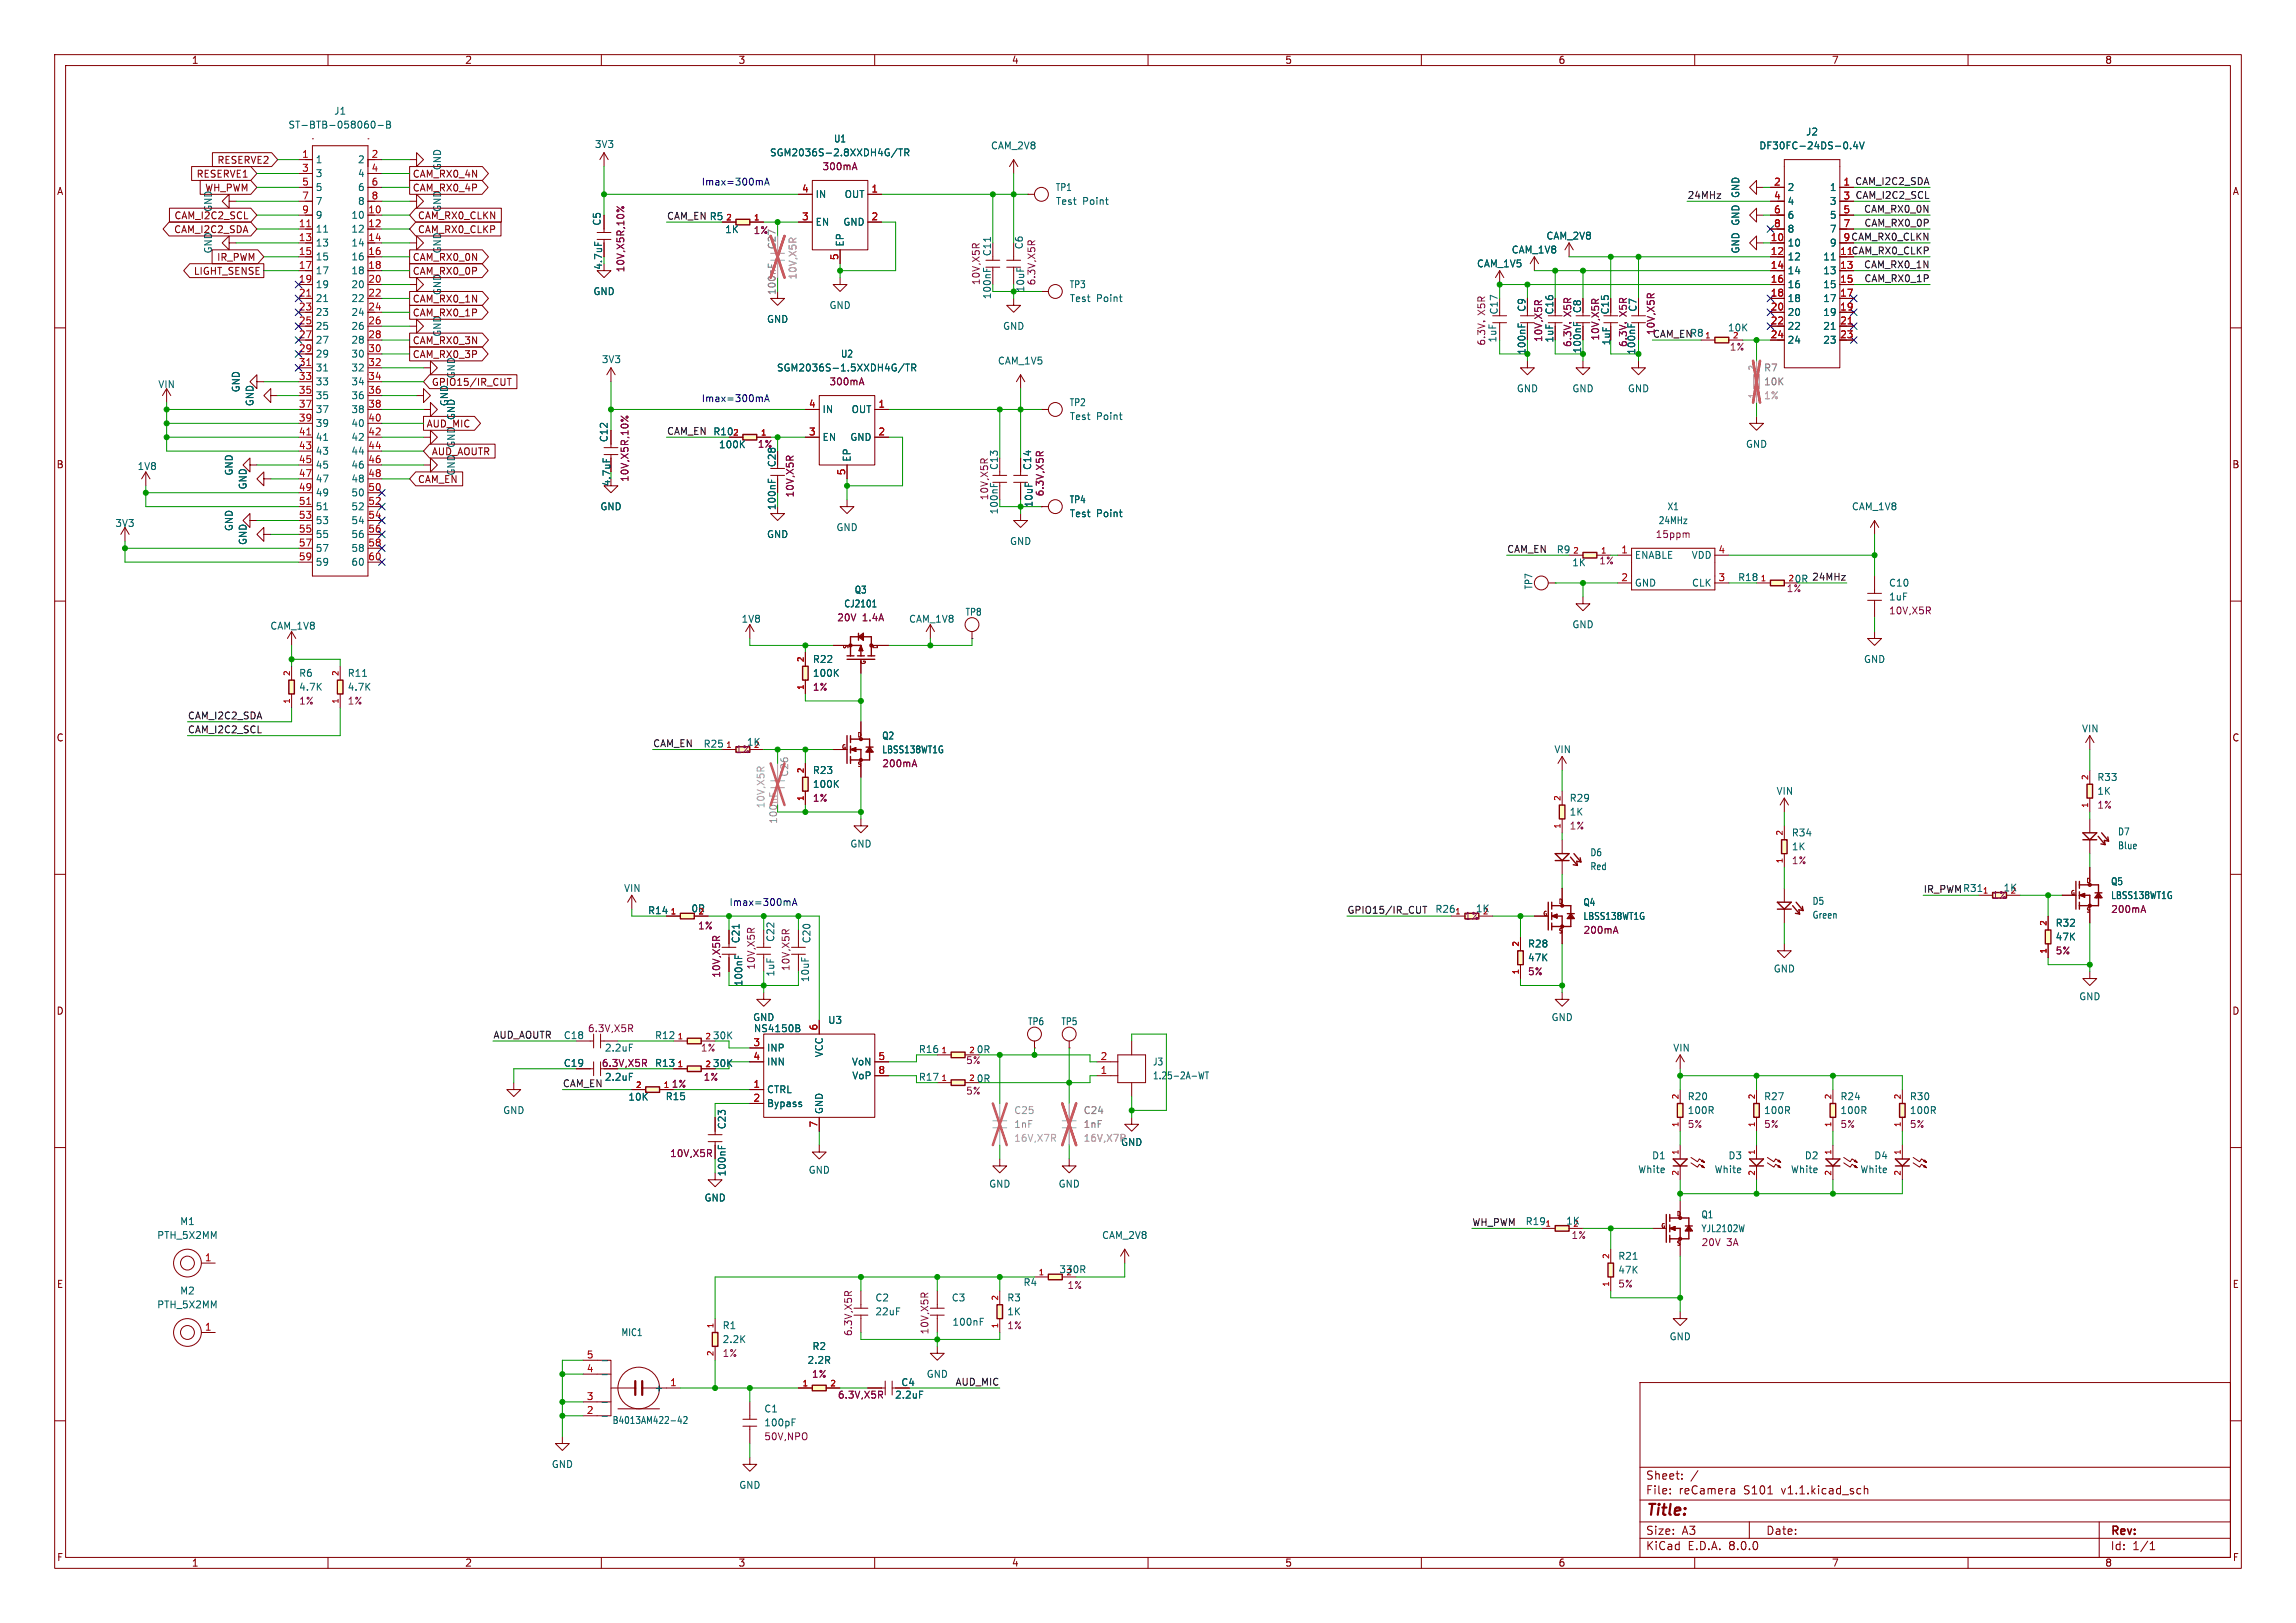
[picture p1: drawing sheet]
<svg xmlns="http://www.w3.org/2000/svg" width="420mm" height="297mm" viewBox="0 0 420 297" stroke-linecap="round" stroke-linejoin="round" font-family="sans-serif">
<defs><g id="words">
<text font-size="2.8" fill="#840000" x="301" y="277.9">Title:</text>
<g font-size="2.1" fill="#840000">
<text x="301" y="273.7">File:</text>
<text x="301" y="271">Sheet:</text>
<text x="307.1" y="273.7">reCamera</text>
<text x="319" y="273.7">S101</text>
<text x="326" y="273.7">v1.1.kicad_sch</text>
<text x="301" y="281.1">Size:</text>
<text x="307.6" y="281.1">A3</text>
<text x="323" y="281.1">Date:</text>
<text x="386" y="281.3">Rev:</text>
<text x="301" y="283.9">KiCad</text>
<text x="308.7" y="283.9">E.D.A.</text>
<text x="316.3" y="283.9">8.0.0</text>
<text x="386" y="283.9">Id:</text>
<text x="390.1" y="283.9">1/1</text>
</g>
<g font-size="1.8" fill="#840000">
<text x="35" y="11.9">1</text>
<text x="85" y="11.9">2</text>
<text x="135" y="11.9">3</text>
<text x="185" y="11.9">4</text>
<text x="235" y="11.9">5</text>
<text x="285" y="11.9">6</text>
<text x="335" y="11.9">7</text>
<text x="385" y="11.9">8</text>
<text x="10.3" y="35.9">A</text>
<text x="35.9" y="32.7">RESERVE1</text>
<text x="37.4" y="35.2">WH_PWM</text>
<text x="39.7" y="30.2">RESERVE2</text>
<text x="75.4" y="32.7">CAM_RX0_4N</text>
<text x="75.4" y="35.2">CAM_RX0_4P</text>
<text x="80.9" y="31.2" transform="rotate(-90 80.9 31.2)">GND</text>
<text x="408.3" y="35.9">A</text>
<text x="31.8" y="40.3">CAM_I2C2_SCL</text>
<text x="39" y="38.9" transform="rotate(-90 39 38.9)">GND</text>
<text x="76.4" y="40.3">CAM_RX0_CLKN</text>
<text x="80.9" y="38.9" transform="rotate(-90 80.9 38.9)">GND</text>
<text x="110.1" y="41.4" transform="rotate(-90 110.1 41.4)">C5</text>
<text x="31.8" y="42.9">CAM_I2C2_SDA</text>
<text x="39" y="46.5" transform="rotate(-90 39 46.5)">GND</text>
<text x="39.6" y="47.9">IR_PWM</text>
<text x="75.4" y="47.9">CAM_RX0_0N</text>
<text x="76.4" y="42.9">CAM_RX0_CLKP</text>
<text x="80.9" y="46.5" transform="rotate(-90 80.9 46.5)">GND</text>
<text x="35.4" y="50.5">LIGHT_SENSE</text>
<text x="75.4" y="50.5">CAM_RX0_0P</text>
<text x="110.3" y="49.5" transform="rotate(-90 110.3 49.5)">4.7uF</text>
<text x="75.4" y="55.6">CAM_RX0_1N</text>
<text x="75.4" y="58.1">CAM_RX0_1P</text>
<text x="80.9" y="54.1" transform="rotate(-90 80.9 54.1)">GND</text>
<text x="279.2" y="57.1" transform="rotate(-90 279.2 57.1)">C9</text>
<text x="284.3" y="57.6" transform="rotate(-90 284.3 57.6)">C16</text>
<text x="289.4" y="57.4" transform="rotate(-90 289.4 57.4)">C8</text>
<text x="294.5" y="57.6" transform="rotate(-90 294.5 57.6)">C15</text>
<text x="299.6" y="57.1" transform="rotate(-90 299.6 57.1)">C7</text>
<text x="75.4" y="63.2">CAM_RX0_3N</text>
<text x="75.4" y="65.7">CAM_RX0_3P</text>
<text x="80.9" y="61.7" transform="rotate(-90 80.9 61.7)">GND</text>
<text x="284.3" y="62.8" transform="rotate(-90 284.3 62.8)">1uF</text>
<text x="289.4" y="64.8" transform="rotate(-90 289.4 64.8)">100nF</text>
<text x="294.7" y="63.3" transform="rotate(-90 294.7 63.3)">1uF</text>
<text x="299.3" y="65" transform="rotate(-90 299.3 65)">100nF</text>
<text x="78.9" y="70.8">GPIO15/IR_CUT</text>
<text x="83.4" y="69.3" transform="rotate(-90 83.4 69.3)">GND</text>
<text x="77.9" y="78.4">AUD_MIC</text>
<text x="78.9" y="83.5">AUD_AOUTR</text>
<text x="111.4" y="81" transform="rotate(-90 111.4 81)">C12</text>
<text x="10.3" y="85.9">B</text>
<text x="76.4" y="88.6">CAM_EN</text>
<text x="142.1" y="85.6" transform="rotate(-90 142.1 85.6)">C28</text>
<text x="408.2" y="85.9">B</text>
<text x="10.3" y="135.9">C</text>
<text x="408.2" y="135.9">C</text>
<text x="10.3" y="185.9">D</text>
<text x="408.2" y="185.9">D</text>
<text x="110" y="195.4">6.3V,X5R</text>
<text x="10.3" y="235.9">E</text>
<text x="408.3" y="235.9">E</text>
<text x="10.3" y="285.9">F</text>
<text x="35" y="286.9">1</text>
<text x="85" y="286.9">2</text>
<text x="135" y="286.9">3</text>
<text x="185" y="286.9">4</text>
<text x="235" y="286.9">5</text>
<text x="285" y="286.9">6</text>
<text x="335" y="286.9">7</text>
<text x="385" y="286.9">8</text>
<text x="408.3" y="285.9">F</text>
</g>
<g font-size="1.8" fill="#006464">
<text x="52.7" y="23.7">ST-BTB-058060-B</text>
<text x="61" y="21.2">J1</text>
<text x="108.7" y="27.3">3V3</text>
<text x="140.7" y="28.8">SGM2036S-2.8XXDH4G/TR</text>
<text x="152.5" y="26.3">U1</text>
<text x="181.2" y="27.5">CAM_2V8</text>
<text x="321.7" y="27.5">DF30FC-24DS-0.4V</text>
<text x="330.3" y="25">J2</text>
<text x="57.7" y="30.1">1</text>
<text x="57.7" y="32.6">3</text>
<text x="57.7" y="35.2">5</text>
<text x="65.4" y="30.1">2</text>
<text x="65.4" y="32.6">4</text>
<text x="65.4" y="35.2">6</text>
<text x="193" y="35.2">TP1</text>
<text x="326.9" y="35.2">2</text>
<text x="334.6" y="35.2">1</text>
<text x="57.7" y="37.7">7</text>
<text x="57.7" y="40.2">9</text>
<text x="64.2" y="40.2">10</text>
<text x="65.4" y="37.7">8</text>
<text x="129.7" y="40.5">R5</text>
<text x="149.1" y="41.5">EN</text>
<text x="149.1" y="36.4">IN</text>
<text x="154.2" y="41.5">GND</text>
<text x="154.4" y="36.4">OUT</text>
<text x="193" y="37.7">Test</text>
<text x="198" y="37.7">Point</text>
<text x="318.4" y="36.3" transform="rotate(-90 318.4 36.3)">GND</text>
<text x="326.9" y="37.7">4</text>
<text x="326.9" y="40.2">6</text>
<text x="334.6" y="37.7">3</text>
<text x="334.6" y="40.2">5</text>
<text x="57.7" y="42.8">11</text>
<text x="57.7" y="45.3">13</text>
<text x="57.7" y="47.9">15</text>
<text x="64.2" y="42.8">12</text>
<text x="64.2" y="45.3">14</text>
<text x="64.2" y="47.9">16</text>
<text x="132.6" y="42.9">1K</text>
<text x="154.5" y="45.2" transform="rotate(-90 154.5 45.2)">EP</text>
<text x="181.5" y="47" transform="rotate(-90 181.5 47)">C11</text>
<text x="187.3" y="45.7" transform="rotate(-90 187.3 45.7)">C6</text>
<text x="276.4" y="46.6">CAM_1V8</text>
<text x="282.8" y="44">CAM_2V8</text>
<text x="318.4" y="46.5" transform="rotate(-90 318.4 46.5)">GND GND</text>
<text x="326.9" y="45.3">10</text>
<text x="326.9" y="47.9">12</text>
<text x="326.9" y="42.8">8</text>
<text x="333.4" y="47.9">11</text>
<text x="334.6" y="42.8">7</text>
<text x="334.6" y="45.3">9</text>
<text x="57.7" y="50.4">17</text>
<text x="57.7" y="52.9">19</text>
<text x="64.2" y="50.4">18</text>
<text x="64.2" y="52.9">20</text>
<text x="195.6" y="52.9">TP3</text>
<text x="270.1" y="49.1">CAM_1V5</text>
<text x="326.9" y="50.4">14</text>
<text x="326.9" y="52.9">16</text>
<text x="333.4" y="50.4">13</text>
<text x="333.4" y="52.9">15</text>
<text x="57.7" y="55.5">21</text>
<text x="57.7" y="58">23</text>
<text x="64.2" y="55.5">22</text>
<text x="64.2" y="58">24</text>
<text x="108.5" y="54.2">GND</text>
<text x="140.2" y="59.3">GND</text>
<text x="151.6" y="56.7">GND</text>
<text x="195.6" y="55.5">Test</text>
<text x="200.6" y="55.5">Point</text>
<text x="274.2" y="57.6" transform="rotate(-90 274.2 57.6)">C17</text>
<text x="326.9" y="55.5">18</text>
<text x="326.9" y="58">20</text>
<text x="333.4" y="55.5">17</text>
<text x="333.4" y="58">19</text>
<text x="57.7" y="60.6">25</text>
<text x="57.7" y="63.1">27</text>
<text x="57.7" y="65.6">29</text>
<text x="64.2" y="60.6">26</text>
<text x="64.2" y="63.1">28</text>
<text x="64.2" y="65.6">30</text>
<text x="153.7" y="65.6">U2</text>
<text x="183.4" y="60.6">GND</text>
<text x="273.9" y="62.8" transform="rotate(-90 273.9 62.8)">1uF</text>
<text x="316" y="60.8">10K</text>
<text x="326.9" y="60.6">22</text>
<text x="326.9" y="63.1">24</text>
<text x="333.4" y="60.6">21</text>
<text x="333.4" y="63.1">23</text>
<text x="28.9" y="71.2">VIN</text>
<text x="44" y="71.9" transform="rotate(-90 44 71.9)">GND</text>
<text x="57.7" y="68.2">31</text>
<text x="57.7" y="70.7">33</text>
<text x="64.2" y="68.2">32</text>
<text x="64.2" y="70.7">34</text>
<text x="110" y="66.6">3V3</text>
<text x="142" y="68.2">SGM2036S-1.5XXDH4G/TR</text>
<text x="182.4" y="66.9">CAM_1V5</text>
<text x="277.4" y="72">GND</text>
<text x="287.5" y="72">GND</text>
<text x="297.7" y="72">GND</text>
<text x="46.6" y="74.4" transform="rotate(-90 46.6 74.4)">GND</text>
<text x="57.7" y="73.3">35</text>
<text x="57.7" y="75.8">37</text>
<text x="64.2" y="73.3">36</text>
<text x="64.2" y="75.8">38</text>
<text x="82.1" y="74.4" transform="rotate(-90 82.1 74.4)">GND</text>
<text x="83.4" y="77" transform="rotate(-90 83.4 77)">GND</text>
<text x="150.4" y="75.8">IN</text>
<text x="155.7" y="75.8">OUT</text>
<text x="195.6" y="74.5">TP2</text>
<text x="195.6" y="77.1">Test</text>
<text x="200.6" y="77.1">Point</text>
<text x="57.7" y="78.3">39</text>
<text x="57.7" y="80.9">41</text>
<text x="57.7" y="83.4">43</text>
<text x="64.2" y="78.3">40</text>
<text x="64.2" y="80.9">42</text>
<text x="64.2" y="83.4">44</text>
<text x="130.4" y="79.9">R10</text>
<text x="131.4" y="82.2">100K</text>
<text x="150.4" y="80.9">EN</text>
<text x="155.4" y="80.9">GND</text>
<text x="319.3" y="82.1">GND</text>
<text x="25.1" y="86.2">1V8</text>
<text x="42.8" y="87.1" transform="rotate(-90 42.8 87.1)">GND</text>
<text x="45.3" y="89.7" transform="rotate(-90 45.3 89.7)">GND</text>
<text x="57.7" y="86">45</text>
<text x="57.7" y="88.5">47</text>
<text x="64.2" y="86">46</text>
<text x="64.2" y="88.5">48</text>
<text x="83.4" y="87.1" transform="rotate(-90 83.4 87.1)">GND GND GND</text>
<text x="111.9" y="89.1" transform="rotate(-90 111.9 89.1)">4.7uF</text>
<text x="155.8" y="84.6" transform="rotate(-90 155.8 84.6)">EP</text>
<text x="182.7" y="86.1" transform="rotate(-90 182.7 86.1)">C13</text>
<text x="188.8" y="86.1" transform="rotate(-90 188.8 86.1)">C14</text>
<text x="57.7" y="93.6">51</text>
<text x="57.7" y="91">49</text>
<text x="64.2" y="93.6">52</text>
<text x="64.2" y="91">50</text>
<text x="109.7" y="93.6">GND</text>
<text x="142.1" y="93.5" transform="rotate(-90 142.1 93.5)">100nF</text>
<text x="195.6" y="92.3">TP4</text>
<text x="195.6" y="94.8">Test</text>
<text x="200.6" y="94.8">Point</text>
<text x="304.9" y="93.6">X1</text>
<text x="338.7" y="93.6">CAM_1V8</text>
<text x="21" y="96.6">3V3</text>
<text x="42.8" y="97.3" transform="rotate(-90 42.8 97.3)">GND</text>
<text x="45.3" y="99.8" transform="rotate(-90 45.3 99.8)">GND</text>
<text x="57.7" y="96.1">53</text>
<text x="57.7" y="98.7">55</text>
<text x="57.7" y="101.2">57</text>
<text x="64.2" y="96.1">54</text>
<text x="64.2" y="98.7">56</text>
<text x="64.2" y="101.2">58</text>
<text x="140.2" y="98.7">GND</text>
<text x="152.9" y="97.4">GND</text>
<text x="184.7" y="99.9">GND</text>
<text x="284.7" y="101.4">R9</text>
<text x="303.3" y="96.1">24MHz</text>
<text x="57.7" y="103.7">59</text>
<text x="64.2" y="103.7">60</text>
<text x="280.5" y="108" transform="rotate(-90 280.5 108)">TP7</text>
<text x="287.5" y="103.8">1K</text>
<text x="299" y="102.5">ENABLE</text>
<text x="299" y="107.5">GND</text>
<text x="309.3" y="102.5">VDD</text>
<text x="309.4" y="107.5">CLK</text>
<text x="317.8" y="106.5">R18</text>
<text x="345.5" y="107.5">C10</text>
<text x="154.3" y="111.4">CJ2101</text>
<text x="156.2" y="108.8">Q3</text>
<text x="176.5" y="112.9">TP8</text>
<text x="345.5" y="110.1">1uF</text>
<text x="49.3" y="115.4">CAM_1V8</text>
<text x="135.6" y="114.1">1V8</text>
<text x="166.2" y="114.1">CAM_1V8</text>
<text x="287.5" y="115.2">GND</text>
<text x="54.6" y="124.1">R6</text>
<text x="63.5" y="124.1">R11</text>
<text x="148.6" y="124.1">100K</text>
<text x="148.6" y="121.5">R22</text>
<text x="340.9" y="121.5">GND</text>
<text x="54.6" y="126.6">4.7K</text>
<text x="63.5" y="126.6">4.7K</text>
<text x="128.6" y="137">R25</text>
<text x="161.3" y="135.5">Q2</text>
<text x="380.8" y="134.2">VIN</text>
<text x="148.6" y="141.8">R23</text>
<text x="161.3" y="138.1">LBSS138WT1G</text>
<text x="284.2" y="138">VIN</text>
<text x="383.6" y="143.1">R33</text>
<text x="148.6" y="144.4">100K</text>
<text x="287" y="146.9">R29</text>
<text x="287" y="149.5">1K</text>
<text x="324.9" y="145.6">VIN</text>
<text x="383.6" y="145.6">1K</text>
<text x="155.4" y="155.3">GND</text>
<text x="327.7" y="153.3">R34</text>
<text x="327.7" y="155.8">1K</text>
<text x="387.3" y="153.1">D7</text>
<text x="387.3" y="155.6">Blue</text>
<text x="290.8" y="156.9">D6</text>
<text x="290.8" y="159.4">Red</text>
<text x="114.1" y="163.4">VIN</text>
<text x="118.4" y="167.5">R14</text>
<text x="126.4" y="167.1">0R</text>
<text x="262.5" y="167.2">R26</text>
<text x="289.5" y="166">Q4</text>
<text x="331.4" y="165.8">D5</text>
<text x="386.1" y="162.2">Q5</text>
<text x="386.1" y="164.7">LBSS138WT1G</text>
<text x="135.5" y="172.7" transform="rotate(-90 135.5 172.7)">C21</text>
<text x="141.8" y="172.5" transform="rotate(-90 141.8 172.5)">C22</text>
<text x="148.4" y="172.7" transform="rotate(-90 148.4 172.7)">C20</text>
<text x="279.4" y="173.6">R28</text>
<text x="289.5" y="168.5">LBSS138WT1G</text>
<text x="331.4" y="168.3">Green</text>
<text x="375.9" y="169.8">R32</text>
<text x="375.9" y="172.3">47K</text>
<text x="141.8" y="178.8" transform="rotate(-90 141.8 178.8)">1uF</text>
<text x="148.2" y="179.8" transform="rotate(-90 148.2 179.8)">10uF</text>
<text x="279.4" y="176.1">47K</text>
<text x="324.4" y="178.2">GND</text>
<text x="136" y="180.6" transform="rotate(-90 136 180.6)">100nF</text>
<text x="380.2" y="183.2">GND</text>
<text x="103" y="190.3">C18</text>
<text x="119.7" y="190.3">R12</text>
<text x="137.7" y="187">GND</text>
<text x="137.8" y="189.1">NS4150B</text>
<text x="151.4" y="187.6">U3</text>
<text x="187.9" y="187.8">TP6</text>
<text x="194" y="187.8">TP5</text>
<text x="283.7" y="187">GND</text>
<text x="103" y="195.4">C19</text>
<text x="110.6" y="198">2.2uF</text>
<text x="110.6" y="192.6">2.2uF</text>
<text x="119.7" y="195.4">R13</text>
<text x="130.3" y="195.5">30K</text>
<text x="140.2" y="192.6">INP</text>
<text x="140.2" y="195.2">INN</text>
<text x="150.7" y="193.6" transform="rotate(-90 150.7 193.6)">VCC</text>
<text x="155.7" y="195.2">VoN</text>
<text x="155.8" y="197.7">VoP</text>
<text x="168" y="192.9">R16</text>
<text x="210.8" y="195.2">J3</text>
<text x="210.8" y="197.7">1.25-2A-WT</text>
<text x="306" y="192.6">VIN</text>
<text x="114.8" y="201.6">10K</text>
<text x="121.7" y="201.5">R15</text>
<text x="140.2" y="200.3">CTRL</text>
<text x="140.2" y="202.8">Bypass</text>
<text x="150.7" y="204" transform="rotate(-90 150.7 204)">GND</text>
<text x="178.6" y="198.3">0R</text>
<text x="308.6" y="201.5">R20</text>
<text x="322.6" y="201.5">R27</text>
<text x="336.6" y="201.5">R24</text>
<text x="349.3" y="201.5">R30</text>
<text x="91.9" y="204.1">GND</text>
<text x="132.9" y="206.7" transform="rotate(-90 132.9 206.7)">C23</text>
<text x="308.6" y="204.1">100R</text>
<text x="322.6" y="204.1">100R</text>
<text x="336.6" y="204.1">100R</text>
<text x="349.3" y="204.1">100R</text>
<text x="132.9" y="215.4" transform="rotate(-90 132.9 215.4)">100nF</text>
<text x="147.8" y="215">GND</text>
<text x="299.6" y="214.9">White</text>
<text x="302.1" y="212.3">D1</text>
<text x="313.5" y="214.9">White</text>
<text x="316.1" y="212.3">D3</text>
<text x="327.5" y="214.9">White</text>
<text x="330" y="212.3">D2</text>
<text x="340.2" y="214.9">White</text>
<text x="342.7" y="212.3">D4</text>
<text x="128.8" y="220.1">GND</text>
<text x="180.8" y="217.5">GND</text>
<text x="193.5" y="217.5">GND</text>
<text x="28.7" y="226.9">PTH_5X2MM</text>
<text x="32.9" y="224.4">M1</text>
<text x="201.5" y="226.9">CAM_2V8</text>
<text x="279" y="224.4">R19</text>
<text x="286.4" y="224.3">1K</text>
<text x="311.1" y="223.1">Q1</text>
<text x="311.1" y="225.7">YJL2102W</text>
<text x="193.7" y="233.2">330R</text>
<text x="295.9" y="230.7">R21</text>
<text x="295.9" y="233.3">47K</text>
<text x="28.7" y="239.6">PTH_5X2MM</text>
<text x="32.9" y="237.1">M2</text>
<text x="160" y="238.4">C2</text>
<text x="174" y="238.4">C3</text>
<text x="184.2" y="238.4">R3</text>
<text x="187.1" y="235.6">R4</text>
<text x="113.6" y="244.7">MIC1</text>
<text x="132.1" y="243.4">R1</text>
<text x="132.1" y="246">2.2K</text>
<text x="160" y="240.9">22uF</text>
<text x="174.1" y="242.8">100nF</text>
<text x="184.2" y="240.9">1K</text>
<text x="305.3" y="245.5">GND</text>
<text x="147.6" y="249.8">2.2R</text>
<text x="148.5" y="247.2">R2</text>
<text x="119.6" y="254.9">+</text>
<text x="163.6" y="256.1">2.2uF</text>
<text x="164.8" y="253.8">C4</text>
<text x="169.4" y="252.3">GND</text>
<text x="111.9" y="260.8">B4013AM422-42</text>
<text x="139.7" y="258.7">C1</text>
<text x="139.7" y="261.2">100pF</text>
<text x="100.8" y="268.8">GND</text>
<text x="135.1" y="272.6">GND</text>
</g>
<g font-size="1.8" fill="#a90000">
<text x="55.2" y="29">1</text>
<text x="67.9" y="29">2</text>
<text x="55.2" y="31.5">3</text>
<text x="55.2" y="34">5</text>
<text x="67.9" y="31.5">4</text>
<text x="67.9" y="34">6</text>
<text x="146.6" y="35.3">4</text>
<text x="159.3" y="35.3">1</text>
<text x="324.4" y="34">2</text>
<text x="337.1" y="34">1</text>
<text x="54.6" y="41.7">11</text>
<text x="55.2" y="36.6">7</text>
<text x="55.2" y="39.1">9</text>
<text x="67.3" y="39.1">10</text>
<text x="67.3" y="41.7">12</text>
<text x="67.9" y="36.6">8</text>
<text x="146.6" y="40.4">3</text>
<text x="159.3" y="40.4">2</text>
<text x="324.4" y="36.6">4</text>
<text x="324.4" y="39.1">6</text>
<text x="324.4" y="41.7">8</text>
<text x="337.1" y="39.1">5</text>
<text x="337.1" y="41.7">7</text>
<text x="337.1" y="36.6">3</text>
<text x="54.6" y="44.2">13</text>
<text x="54.6" y="46.7">15</text>
<text x="67.3" y="44.2">14</text>
<text x="67.3" y="46.7">16</text>
<text x="153.4" y="47.7" transform="rotate(-90 153.4 47.7)">5</text>
<text x="323.8" y="44.2">10</text>
<text x="323.8" y="46.7">12</text>
<text x="336.5" y="46.7">11CAM_RX0_CLKP</text>
<text x="336.5" y="46.7">11</text>
<text x="337.1" y="44.2">9</text>
<text x="54.6" y="49.3">17</text>
<text x="54.6" y="51.8">19</text>
<text x="67.3" y="49.3">18</text>
<text x="67.3" y="51.8">20</text>
<text x="323.8" y="49.3">14</text>
<text x="323.8" y="51.8">16</text>
<text x="336.5" y="49.3">13</text>
<text x="336.5" y="51.8">15</text>
<text x="54.6" y="54.4">21</text>
<text x="54.6" y="56.9">23</text>
<text x="54.6" y="59.4">25</text>
<text x="67.3" y="54.4">22</text>
<text x="67.3" y="56.9">24</text>
<text x="67.3" y="59.4">26</text>
<text x="323.8" y="54.4">18</text>
<text x="323.8" y="56.9">20</text>
<text x="323.8" y="59.4">22</text>
<text x="336.5" y="54.4">17</text>
<text x="336.5" y="56.9">19</text>
<text x="336.5" y="59.4">21</text>
<text x="54.6" y="62">27</text>
<text x="54.6" y="64.5">29</text>
<text x="67.3" y="62">28</text>
<text x="67.3" y="64.5">30</text>
<text x="323.8" y="62">24</text>
<text x="336.5" y="62">23</text>
<text x="54.6" y="67.1">31</text>
<text x="54.6" y="69.6">33</text>
<text x="67.3" y="67.1">32</text>
<text x="67.3" y="69.6">34</text>
<text x="54.6" y="72.1">35</text>
<text x="54.6" y="74.7">37</text>
<text x="54.6" y="77.2">39</text>
<text x="67.3" y="72.1">36</text>
<text x="67.3" y="74.7">38</text>
<text x="67.3" y="77.2">40</text>
<text x="147.9" y="74.7">4</text>
<text x="160.6" y="74.7">1</text>
<text x="54.6" y="79.8">41</text>
<text x="54.6" y="82.3">43</text>
<text x="67.3" y="79.8">42</text>
<text x="67.3" y="82.3">44</text>
<text x="147.9" y="79.8">3</text>
<text x="160.6" y="79.8">2</text>
<text x="54.6" y="84.8">45</text>
<text x="54.6" y="87.4">47</text>
<text x="54.6" y="89.9">49</text>
<text x="67.3" y="84.8">46</text>
<text x="67.3" y="87.4">48</text>
<text x="67.3" y="89.9">50</text>
<text x="154.7" y="87.1" transform="rotate(-90 154.7 87.1)">5</text>
<text x="54.6" y="92.5">51</text>
<text x="54.6" y="95">53</text>
<text x="67.3" y="92.5">52</text>
<text x="67.3" y="95">54</text>
<text x="54.6" y="97.5">55</text>
<text x="54.6" y="100.1">57</text>
<text x="67.3" y="97.5">56</text>
<text x="67.3" y="100.1">58</text>
<text x="296.5" y="101.3">1</text>
<text x="314.3" y="101.3">4</text>
<text x="54.6" y="102.6">59</text>
<text x="67.3" y="102.6">60</text>
<text x="296.5" y="106.4">2</text>
<text x="314.3" y="106.4">3</text>
<text x="137.7" y="191.5">3</text>
<text x="149.6" y="188.7" transform="rotate(-90 149.6 188.7)">6</text>
<text x="137.7" y="194.1">4</text>
<text x="160.6" y="194.1">5</text>
<text x="160.6" y="196.6">8</text>
<text x="201.2" y="196.6">1</text>
<text x="201.2" y="194.1">2</text>
<text x="137.7" y="199.1">1</text>
<text x="137.7" y="201.7">2</text>
<text x="149.6" y="206.4" transform="rotate(-90 149.6 206.4)">7</text>
<text x="37.4" y="230.9">1</text>
<text x="37.4" y="243.6">1</text>
<text x="107.2" y="251.2">4</text>
<text x="107.2" y="248.7">5</text>
<text x="107.2" y="256.3">3</text>
<text x="122.5" y="253.7">1</text>
<text x="107.2" y="258.8">2</text>
</g>
<g font-size="1.8" fill="#0000c2">
<text x="128.3" y="34">Imax=300mA</text>
<text x="128.3" y="73.7">Imax=300mA</text>
<text x="133.3" y="165.9">Imax=300mA</text>
</g>
<g font-size="1.8" fill="#840084">
<text x="150.4" y="31.3">300mA</text>
<text x="137.8" y="43">1%</text>
<text x="114.4" y="49.9" transform="rotate(-90 114.4 49.9)">10V,X5R,10%</text>
<text x="179.4" y="52.3" transform="rotate(-90 179.4 52.3)">10V,X5R</text>
<text x="187.6" y="53.6" transform="rotate(-90 187.6 53.6)">10uF</text>
<text x="189.6" y="52.3" transform="rotate(-90 189.6 52.3)">6.3V,X5R</text>
<text x="282.3" y="62.7" transform="rotate(-90 282.3 62.7)">10V,X5R</text>
<text x="292.7" y="62.4" transform="rotate(-90 292.7 62.4)">10V,X5R</text>
<text x="302.9" y="61.4" transform="rotate(-90 302.9 61.4)">10V,X5R</text>
<text x="316.3" y="64.4">1%</text>
<text x="151.6" y="70.7">300mA</text>
<text x="138.5" y="82.1">1%</text>
<text x="115.2" y="88.3" transform="rotate(-90 115.2 88.3)">10V,X5R,10%</text>
<text x="145.4" y="91.1" transform="rotate(-90 145.4 91.1)">10V,X5R</text>
<text x="180.9" y="91.6" transform="rotate(-90 180.9 91.6)">10V,X5R</text>
<text x="189.1" y="93" transform="rotate(-90 189.1 93)">10uF</text>
<text x="191.1" y="90.9" transform="rotate(-90 191.1 90.9)">6.3V,X5R</text>
<text x="302.8" y="98.7">15ppm</text>
<text x="292.4" y="103.5">1%</text>
<text x="328.2" y="106.8">0R</text>
<text x="153.1" y="113.9">20V</text>
<text x="157.7" y="113.9">1.4A</text>
<text x="326.7" y="108.6">1%</text>
<text x="345.5" y="112.6">10V,X5R</text>
<text x="54.6" y="129.1">1%</text>
<text x="63.5" y="129.1">1%</text>
<text x="148.6" y="126.6">1%</text>
<text x="136.5" y="136.7">1K</text>
<text x="134.5" y="138">1%</text>
<text x="161.3" y="140.6">200mA</text>
<text x="148.6" y="146.9">1%</text>
<text x="383.6" y="148.2">1%</text>
<text x="287" y="152">1%</text>
<text x="327.7" y="158.3">1%</text>
<text x="269.9" y="167.1">1K</text>
<text x="364.3" y="164.7">1%</text>
<text x="366.4" y="163.3">1K</text>
<text x="386.1" y="167.3">200mA</text>
<text x="127.6" y="170.3">1%</text>
<text x="267.8" y="168.5">1%</text>
<text x="289.6" y="171.1">200mA</text>
<text x="131.9" y="179" transform="rotate(-90 131.9 179)">10V,X5R</text>
<text x="138.3" y="177.5" transform="rotate(-90 138.3 177.5)">10V,X5R</text>
<text x="144.6" y="177.8" transform="rotate(-90 144.6 177.8)">10V,X5R</text>
<text x="279.4" y="178.7">5%</text>
<text x="375.9" y="174.9">5%</text>
<text x="107.5" y="189.1">6.3V,X5R</text>
<text x="128.1" y="192.6">1%</text>
<text x="128.6" y="198">1%</text>
<text x="176.6" y="194.9">5%</text>
<text x="178.6" y="192.9">0R</text>
<text x="122.8" y="199.2">1%</text>
<text x="176.6" y="200.5">5%</text>
<text x="308.6" y="206.6">5%</text>
<text x="322.6" y="206.6">5%</text>
<text x="336.6" y="206.6">5%</text>
<text x="349.3" y="206.6">5%</text>
<text x="122.5" y="211.9">10V,X5R</text>
<text x="287.4" y="226.9">1%</text>
<text x="311.2" y="228.2">20V</text>
<text x="315.8" y="228.2">3A</text>
<text x="195.2" y="236.1">1%</text>
<text x="295.9" y="235.8">5%</text>
<text x="156.1" y="244.6" transform="rotate(-90 156.1 244.6)">6.3V,X5R</text>
<text x="170" y="244.3" transform="rotate(-90 170 244.3)">10V,X5R</text>
<text x="184.2" y="243.4">1%</text>
<text x="132.1" y="248.5">1%</text>
<text x="148.4" y="252.3">1%</text>
<text x="153.2" y="256.1">6.3V,X5R</text>
<text x="139.7" y="263.8">50V,NPO</text>
</g>
<g font-size="1.8" fill="#0f0f0f">
<text x="337.1" y="34">1 CAM_I2C2_SDA</text>
<text x="121.9" y="40.3">CAM_EN R5</text>
<text x="308.6" y="36.5">24MHz</text>
<text x="337.1" y="36.6">3 CAM_I2C2_SCL</text>
<text x="340.9" y="39">CAM_RX0_0N</text>
<text x="340.9" y="41.6">CAM_RX0_0P</text>
<text x="337.1" y="44.2">9 CAM_RX0_CLKN</text>
<text x="340.9" y="49.2">CAM_RX0_1N</text>
<text x="340.9" y="51.7">CAM_RX0_1P</text>
<text x="302.3" y="61.9">CAM_ENR8</text>
<text x="121.9" y="79.7">CAM_EN R10</text>
<text x="275.6" y="101.3">CAM_EN</text>
<text x="331.4" y="106.3">24MHz</text>
<text x="34.3" y="131.7">CAM_I2C2_SDA</text>
<text x="34.3" y="134.3">CAM_I2C2_SCL</text>
<text x="119.4" y="136.8">CAM_EN</text>
<text x="246.4" y="167.3">GPIO15/IR_CUT</text>
<text x="351.8" y="163.5">IR_PWMR31</text>
<text x="90.2" y="190.2">AUD_AOUTR</text>
<text x="102.9" y="199">CAM_EN</text>
<text x="269.2" y="224.4">WH_PWM</text>
<text x="174.7" y="253.7">AUD_MIC</text>
</g>
<g font-size="1.8" fill="#a1a1a1">
<text x="142.1" y="45.7" transform="rotate(-90 142.1 45.7)">C27</text>
<text x="145.9" y="51.2" transform="rotate(-90 145.9 51.2)">10V,X5R</text>
<text x="322.6" y="73.3">1%</text>
<text x="140.1" y="148" transform="rotate(-90 140.1 148)">10V,X5R</text>
<text x="185.4" y="209.1">16V,X7R</text>
<text x="198.1" y="209.1">16V,X7R</text>
<text x="205" y="209.9">GND</text>
</g>
<g font-size="1.8" fill="#989898">
<text x="142.1" y="54.1" transform="rotate(-90 142.1 54.1)">100nF</text>
<text x="322.6" y="68.2">R7</text>
<text x="322.6" y="70.7">10K</text>
<text x="144.4" y="142.2" transform="rotate(-90 144.4 142.2)">C26</text>
<text x="185.4" y="206.6">1nF</text>
<text x="185.4" y="204.1">C25</text>
<text x="198.1" y="206.6">1nF</text>
<text x="198.1" y="204.1">C24</text>
</g>
<g font-size="1.8" fill="#009600">
<text x="181.5" y="54.9" transform="rotate(-90 181.5 54.9)">100nF</text>
<text x="279.2" y="65" transform="rotate(-90 279.2 65)">100nF</text>
<text x="182.7" y="94.2" transform="rotate(-90 182.7 94.2)">100nF</text>
<text x="142.3" y="150.9" transform="rotate(-90 142.3 150.9)">100nF</text>
<text x="130.3" y="190.4">30K</text>
<text x="168" y="198">R17</text>
</g>
<g font-size="1.4" fill="#a90000">
<text x="132.7" y="40.4">2</text>
<text x="137.8" y="40.4">1</text>
<text x="311.8" y="62">1</text>
<text x="134" y="79.8">2</text>
<text x="139.1" y="79.8">1</text>
<text x="287.7" y="101.3">2</text>
<text x="292.8" y="101.3">1</text>
<text x="322" y="106.4">1</text>
<text x="327.1" y="106.4">2</text>
<text x="53.1" y="123.8" transform="rotate(-90 53.1 123.8)">2</text>
<text x="62" y="123.8" transform="rotate(-90 62 123.8)">2</text>
<text x="147.1" y="121.3" transform="rotate(-90 147.1 121.3)">2</text>
<text x="53.1" y="128.9" transform="rotate(-90 53.1 128.9)">1</text>
<text x="62" y="128.9" transform="rotate(-90 62 128.9)">1</text>
<text x="147.1" y="126.3" transform="rotate(-90 147.1 126.3)">1</text>
<text x="132.7" y="136.9">1</text>
<text x="147.1" y="141.6" transform="rotate(-90 147.1 141.6)">2</text>
<text x="382" y="142.9" transform="rotate(-90 382 142.9)">2</text>
<text x="147.1" y="146.7" transform="rotate(-90 147.1 146.7)">1</text>
<text x="285.5" y="146.7" transform="rotate(-90 285.5 146.7)">2</text>
<text x="382" y="147.9" transform="rotate(-90 382 147.9)">1</text>
<text x="285.5" y="151.7" transform="rotate(-90 285.5 151.7)">1</text>
<text x="326.1" y="153" transform="rotate(-90 326.1 153)">2</text>
<text x="326.1" y="158.1" transform="rotate(-90 326.1 158.1)">1</text>
<text x="122.6" y="167.4">1</text>
<text x="127.7" y="167.4">2</text>
<text x="362.6" y="163.6">1</text>
<text x="277.9" y="173.3" transform="rotate(-90 277.9 173.3)">2</text>
<text x="374.4" y="169.5" transform="rotate(-90 374.4 169.5)">2</text>
<text x="277.9" y="178.4" transform="rotate(-90 277.9 178.4)">1</text>
<text x="374.4" y="174.6" transform="rotate(-90 374.4 174.6)">1</text>
<text x="123.8" y="190.2">1</text>
<text x="128.9" y="190.2">2</text>
<text x="123.8" y="195.3">1</text>
<text x="128.9" y="195.3">2</text>
<text x="172.1" y="197.9">1</text>
<text x="172.1" y="192.8">1</text>
<text x="177.2" y="197.9">2</text>
<text x="177.2" y="192.8">2</text>
<text x="116.2" y="199.1">2</text>
<text x="121.3" y="199.1">1</text>
<text x="307.1" y="201.3" transform="rotate(-90 307.1 201.3)">2</text>
<text x="321.1" y="201.3" transform="rotate(-90 321.1 201.3)">2</text>
<text x="335" y="201.3" transform="rotate(-90 335 201.3)">2</text>
<text x="347.7" y="201.3" transform="rotate(-90 347.7 201.3)">2</text>
<text x="307.1" y="206.4" transform="rotate(-90 307.1 206.4)">1</text>
<text x="321.1" y="206.4" transform="rotate(-90 321.1 206.4)">1</text>
<text x="335" y="206.4" transform="rotate(-90 335 206.4)">1</text>
<text x="347.7" y="206.4" transform="rotate(-90 347.7 206.4)">1</text>
<text x="307.1" y="215.2" transform="rotate(-90 307.1 215.2)">2</text>
<text x="307.1" y="211.4" transform="rotate(-90 307.1 211.4)">1</text>
<text x="321.1" y="215.2" transform="rotate(-90 321.1 215.2)">2</text>
<text x="321.1" y="211.4" transform="rotate(-90 321.1 211.4)">1</text>
<text x="335" y="215.2" transform="rotate(-90 335 215.2)">2</text>
<text x="335" y="211.4" transform="rotate(-90 335 211.4)">1</text>
<text x="347.7" y="215.2" transform="rotate(-90 347.7 215.2)">2</text>
<text x="347.7" y="211.4" transform="rotate(-90 347.7 211.4)">1</text>
<text x="189.9" y="233.4">1</text>
<text x="294.4" y="230.5" transform="rotate(-90 294.4 230.5)">2</text>
<text x="182.6" y="238.1" transform="rotate(-90 182.6 238.1)">2</text>
<text x="294.4" y="235.6" transform="rotate(-90 294.4 235.6)">1</text>
<text x="130.6" y="243.2" transform="rotate(-90 130.6 243.2)">1</text>
<text x="182.6" y="243.2" transform="rotate(-90 182.6 243.2)">1</text>
<text x="130.6" y="248.3" transform="rotate(-90 130.6 248.3)">2</text>
<text x="146.7" y="253.7">1</text>
<text x="151.8" y="253.7">2</text>
</g>
<g font-size="1.4" fill="#006464">
<text x="316.9" y="62">2</text>
<text x="137.8" y="136.9">2</text>
<text x="266.1" y="167.4">1</text>
<text x="271.2" y="167.4">2</text>
<text x="367.7" y="163.6">2</text>
<text x="282.6" y="224.5">1</text>
<text x="287.7" y="224.5">2</text>
<text x="195" y="233.4">2</text>
</g>
<g font-size="1.4" fill="#aaa">
<text x="321.1" y="67.9" transform="rotate(-90 321.1 67.9)">2</text>
<text x="321.1" y="73" transform="rotate(-90 321.1 73)">1</text>
</g>
<g font-size="1.1" fill="#840000">
<text x="155.4" y="118.8" transform="rotate(-90 155.4 118.8)">S</text>
<text x="160.8" y="118.8" transform="rotate(-90 160.8 118.8)">D</text>
<text x="158.6" y="121.7" transform="rotate(-90 158.6 121.7)">G</text>
<text x="153.9" y="137.3">G</text>
<text x="156.7" y="135.1">D</text>
<text x="156.7" y="140.5">S</text>
<text x="381.5" y="161.8">D</text>
<text x="282.2" y="167.8">G</text>
<text x="285" y="165.6">D</text>
<text x="378.7" y="164">G</text>
<text x="381.5" y="167.2">S</text>
<text x="285" y="171">S</text>
<text x="303.7" y="225">G</text>
<text x="306.6" y="222.8">D</text>
<text x="306.6" y="228.2">S</text>
</g>
</g></defs>
<g fill="none" stroke="#840000" stroke-width=".18">
<path d="M10 10h400v277h-400zM12 12h396v273h-396zM60 10v2M110 10v2M160 10v2M210 10v2M260 10v2M310 10v2M360 10v2M10 60h2M408 60h2M10 110h2"/>
<path d="M408 110h2M10 160h2M408 160h2M10 210h2M408 210h2M10 260h2M300 253h108v32h-108zM408 260h2M300 278.5h108M300 274.5h108M300 268.5h108M305.5 273.2v.2"/>
<path d="M305.5 272.5v.1M307.7 270.5v.2M307.7 269.8v.1M310.6 269.1l-1.3 1.9M316.8 272.4h.3l.2 .2v.8M317.3 273.3l-.5 .1M317.3 272.7l-.5 .1M320 278.5v3M323.4 273.4h.8M341 272.5l.2-.1 .4 .1 .1 .9M341 271.9v1.5M384 278.5v6.5"/>
<path d="M60 285v2M110 285v2M160 285v2M210 285v2M260 285v2M300 281.5h108M310 285v2M360 285v2M393.3 283.6h.9M393.3 282.5l.4-.4v1.5"/>
</g>
<path d="M146.8 142.2h1v2.6h-1z" fill="#ffffc2"/>
<path d="M146.8 142.2h1v2.6h-1z" fill="none" stroke="#840000" stroke-width=".25"/>
<path d="M147.3 139.7v2.5M147.3 144.8v2.5" fill="none" stroke="#840000" stroke-width=".18"/>
<path d="M152.8 143.4l.6 .7M153.4 142.8l-.8 .7" fill="none" stroke="#006464" stroke-width=".18"/>
<path d="M134.6 40.1h2.6v1h-2.6z" fill="#ffffc2"/>
<path d="M134.6 40.1h2.6v1h-2.6z" fill="none" stroke="#840000" stroke-width=".25"/>
<path d="M132.1 40.6h2.5M137.2 40.6h2.5" fill="none" stroke="#840000" stroke-width=".18"/>
<path d="M125.7 195.1h2.6v1h-2.6z" fill="#ffffc2"/>
<path d="M125.7 195.1h2.6v1h-2.6z" fill="none" stroke="#840000" stroke-width=".25"/>
<g fill="none" stroke="#840000" stroke-width=".18">
<path d="M323.8 39.4h2.6M323.8 36.8h2.6M323.8 34.3h2.6M336.5 39.4h2.6M336.5 36.8h2.6M336.5 34.3h2.6M109.2 43.8h2.6M109.2 42.5h2.6M110.5 48.3v1.2h1.3l-1.3 1.3-1.3-1.3h1.3M110.5 41.9v.6M110.5 43.8v.7M323.8 59.7h2.6"/>
<path d="M323.8 54.6h2.6M323.8 52.1h2.6M323.8 49.5h2.6M323.8 47h2.6M323.8 44.5h2.6M323.8 41.9h2.6M323.8 57.2h2.6M336.5 59.7h2.6M336.5 54.6h2.6M336.5 52.1h2.6M336.5 49.5h2.6M336.5 44.5h2.6"/>
<path d="M336.5 41.9h2.6M336.5 57.2h2.6M323.8 62.2h2.6M326.4 62.2v5.1h10.1v-5.1M326.4 62.2v-33h10.1v33M336.5 62.2h2.6M110.5 83.2h2.5M110.5 81.9h2.5M111.8 81.3v.6M111.8 83.2v3.2M94 198.1v1.3h1.2l-1.2 1.3-1.3-1.3h1.3M123.2 195.6h2.5"/>
<path d="M128.3 195.6h2.5M195.6 191.8h.1M195.6 190.5v1.3M106.7 248.9h5.1v10.2h-5.1M106.7 256.5h5.1M106.7 251.5h5.1M111.8 254h4.4M113 257.8h7.6M117.5 254h7M135.9 259.7h2.5M137.2 256.5v3.2M102.9 262.9v1.3h1.2l-1.2 1.2-1.3-1.2h1.3"/>
<path d="M135.9 261h2.5M137.2 266.7v1.3h1.2l-1.2 1.2-1.3-1.2h1.3M137.2 261v3.2"/>
<circle cx="195.6" cy="189.2" r="1.27"/>
<circle cx="116.8" cy="254" r="3.8"/>
</g>
<g fill="none" stroke="#006464" stroke-width=".18">
<path d="M338.5 27.1v.1M339.4 25.9l-.3 .9h.7M339.7 26.4v.8M340.1 26l.5 1.2 .4-1.2M108.8 44.3v.6M335 47.6h.7M335 60.3h.7M110.3 83.9v.6M110.1 259.2h1M110.1 256.6h1M110.1 251.6h1M110.1 249h1"/>
<path d="M124.3 259.2l-.3 .9h.7M124.6 259.6v.9M125.1 259.3l.4-.1 .2 .4-.7 .9h.7M144.9 259.7h.6M144.9 260.3h.4"/>
</g>
<path d="M338.1 59.3h.7" fill="none" stroke="#a90000" stroke-width=".18"/>
<path d="M116.2 252.7v2.6M117.5 252.7v2.6" fill="none" stroke="#840000" stroke-width=".41"/>
<g fill="none" stroke="#840084" stroke-width=".18">
<path d="M112.8 37.8l1.3 1M113.6 76.1l1.3 1"/>
<circle cx="113.9" cy="38" r=".18"/>
<circle cx="114.7" cy="76.3" r=".18"/>
</g>
<path d="M320.8 68.6h1v2.5h-1z" fill="#f0f0f0"/>
<path d="M320.8 68.6h1v2.5h-1z" fill="none" stroke="#a1a1a1" stroke-width=".25"/>
<path d="M321.3 66v2.6M321.3 71.1v2.6" fill="none" stroke="#a1a1a1" stroke-width=".18"/>
<path d="M320.7 66l1.2 7.7M321.9 66l-1.2 7.7" fill="none" stroke="#e65255" stroke-width=".46"/>
<path d="M334 212.1h2.5l-1.2 1.3zM334 213.4h2.5" fill="none" stroke="#840000" stroke-width=".25"/>
<path d="M111.8 87.6v1.3h1.2l-1.2 1.3-1.3-1.3h1.3M132.1 174.6h2.5M132.1 173.4h2.5M133.3 170.2v3.2M133.3 174.6v3.2M335.3 209.6v2.5M335.3 213.4v2.5M337.3 211.8l1.2 .8 .3-.5 .9 .6-.3-.4-.2 .2 .4 .1M337.3 212.8l1.2 .8 .3-.5 .9 .6-.3-.4-.2 .2 .4 .1" fill="none" stroke="#840000" stroke-width=".18"/>
<path d="M134.4 174.8v.6M135 175v.4M135.2 169.2v.7" fill="none" stroke="#006464" stroke-width=".18"/>
<path d="M130.5 171.4h.4M131.6 171.3l-.6 .5" fill="none" stroke="#840084" stroke-width=".18"/>
<path d="M320.8 201.9h1v2.6h-1z" fill="#ffffc2"/>
<path d="M320.8 201.9h1v2.6h-1z" fill="none" stroke="#840000" stroke-width=".25"/>
<g fill="none" stroke="#840000" stroke-width=".18">
<path d="M295.9 101.6h2.5M313.7 100.3h-15.3v6.4h-2.5M313.7 106.7h2.5M316.2 101.6h-2.5v6.4h-15.3M321.3 199.4v2.5M321.3 204.5v2.5M36.8 231.1h2.6M36.8 243.8h2.6"/>
<circle cx="34.3" cy="231.1" r="2.54"/>
<circle cx="34.3" cy="231.1" r="1.27"/>
<circle cx="34.3" cy="243.8" r="2.54"/>
<circle cx="34.3" cy="243.8" r="1.27"/>
</g>
<path d="M308.6 97.5l.4 .2v.7" fill="none" stroke="#840084" stroke-width=".18"/>
<path d="M182.4 238.8h1v2.5h-1z" fill="#ffffc2"/>
<path d="M182.4 238.8h1v2.5h-1z" fill="none" stroke="#840000" stroke-width=".25"/>
<path d="M170.2 239.4h2.5M171.4 236.2v3.2M182.9 236.2v2.6M170.2 240.7h2.5M171.4 240.7v3.1M182.9 241.3v2.5" fill="none" stroke="#840000" stroke-width=".18"/>
<path d="M179.3 241.8h.4M179.3 241.2h.6" fill="none" stroke="#006464" stroke-width=".18"/>
<path d="M168.6 236.7h.4M169.7 236.6l-.6 .4" fill="none" stroke="#840084" stroke-width=".18"/>
<path d="M334.8 201.9h1v2.6h-1z" fill="#ffffc2"/>
<path d="M334.8 201.9h1v2.6h-1z" fill="none" stroke="#840000" stroke-width=".25"/>
<path d="M289.6 109.2v1.3h1.2l-1.2 1.3-1.3-1.3h1.3M335.3 199.4v2.5M335.3 204.5v2.5" fill="none" stroke="#840000" stroke-width=".18"/>
<path d="M289.6 101.1h2.5v1h-2.5z" fill="#ffffc2"/>
<path d="M289.6 101.1h2.5v1h-2.5z" fill="none" stroke="#840000" stroke-width=".25"/>
<g fill="none" stroke="#840000" stroke-width=".18">
<path d="M74.9 36.8h1.3v1.3l1.3-1.3-1.3-1.2v1.2M321.3 39.4v-1.3l-1.3 1.3 1.3 1.2v-1.2h1.3M321.3 34.3v-1.3l-1.3 1.3 1.3 1.3v-1.3h1.3M74.9 52.1h1.3v1.2l1.3-1.2-1.3-1.3v1.3M74.9 59.7h1.3v1.3l1.3-1.3-1.3-1.3v1.3M287 44.5l-.7 1.2M287 44.5v2.5M287 44.5l.8 1.2M321.3 44.5v-1.3l-1.3 1.3 1.3 1.2v-1.2h1.3M22.9 96.5l.7 1.3M22.9 96.5v2.6M22.9 96.5l-.8 1.3"/>
<path d="M26.7 86.4l.7 1.2M26.7 86.4v2.5M26.7 86.4l-.8 1.2M283.2 106.7h1.3M284.5 106.7h.1M287 101.6h2.6M292.1 101.6h2.5M326.4 146.1l-.8 1.2M326.4 146.1v2.5M326.4 146.1l.8 1.2M326.4 172.7v1.3h1.3l-1.3 1.3-1.3-1.3h1.3M189.2 191.8h.1"/>
<path d="M189.2 190.5v1.3M156.2 239.4h2.5M157.5 236.2v3.2M156.2 240.7h2.5M157.5 240.7v3.1M158.7 254h3.2M161.9 252.7v2.6M163.2 252.7v2.6M163.2 254h3.2M171.4 246.4v1.2h1.3l-1.3 1.3-1.2-1.3h1.2"/>
<circle cx="281.9" cy="106.7" r="1.27"/>
<circle cx="189.2" cy="189.2" r="1.27"/>
</g>
<path d="M154.5 236.6l.2-.3 .3 .1 .2 .2M155.8 236.3l-.6 .4M161 255.2l.4 .6M161.2 254.6l.2 .2v.3l-.2 .1" fill="none" stroke="#840084" stroke-width=".18"/>
<path d="M168.2 254.6h.6" fill="none" stroke="#006464" stroke-width=".18"/>
<path d="M181.6 206.4h2.5M181.6 205.1h2.5M182.9 201.9v3.2M182.9 206.4v3.2M192.7 208.3l.4 .6M193 207.7v.4" fill="none" stroke="#a1a1a1" stroke-width=".18"/>
<path d="M181.6 201.9l2.5 7.7M184.1 201.9l-2.5 7.7" fill="none" stroke="#e65255" stroke-width=".46"/>
<path d="M61.7 124.5h1v2.5h-1z" fill="#ffffc2"/>
<path d="M61.7 124.5h1v2.5h-1z" fill="none" stroke="#840000" stroke-width=".25"/>
<path d="M62.2 121.9v2.6M62.2 127v2.5" fill="none" stroke="#840000" stroke-width=".18"/>
<path d="M66.3 123.8h.8" fill="none" stroke="#006464" stroke-width=".18"/>
<path d="M52.8 124.5h1v2.5h-1z" fill="#ffffc2"/>
<path d="M52.8 124.5h1v2.5h-1z" fill="none" stroke="#840000" stroke-width=".25"/>
<path d="M53.3 121.9v2.6M53.3 127v2.5" fill="none" stroke="#840000" stroke-width=".18"/>
<path d="M148.6 253.5h2.5v1h-2.5z" fill="#ffffc2"/>
<path d="M148.6 253.5h2.5v1h-2.5z" fill="none" stroke="#840000" stroke-width=".25"/>
<path d="M342.9 115.6v1.2h1.3l-1.3 1.3-1.3-1.3h1.3M146 254h2.6M151.1 254h2.6" fill="none" stroke="#840000" stroke-width=".18"/>
<path d="M130.3 243.8h1v2.6h-1z" fill="#ffffc2"/>
<path d="M325.1 165.1h2.6l-1.3 1.3zM325.1 166.4h2.6M327.9 165.7l1.3 1.6M328.4 167.1l.8 .2M328.5 165.1l1.3 1.5M329.7 165.9l.1 .7M329.8 166.6l-.7-.1 .1 .8M130.3 243.8h1v2.6h-1z" fill="none" stroke="#840000" stroke-width=".25"/>
<g fill="none" stroke="#840000" stroke-width=".18">
<path d="M41.9 36.8v1.3l-1.3-1.3 1.3-1.2v1.2h1.3M41.9 44.5v1.2l-1.3-1.2 1.3-1.3v1.3h1.3M74.9 44.5h1.3v1.2l1.3-1.2-1.3-1.3v1.3M341.6 109.9h2.6M341.6 108.6h2.6M342.9 105.4v3.2M342.9 109.9v3.1M138.4 174.6h2.6M138.4 173.4h2.6M139.7 170.2v3.2M139.7 174.6v3.2M144.8 174.6h2.5"/>
<path d="M144.8 173.4h2.5M146 170.2v3.2M146 174.6v3.2M326.4 162.6v2.5M326.4 166.4v2.5M139.7 181.6v1.3h1.3l-1.3 1.3-1.3-1.3h1.3M129.5 208.9h2.6M129.5 207.6h2.6M130.8 214.6v1.3h1.3l-1.3 1.3-1.3-1.3h1.3M130.8 204.5v3.1M130.8 208.9v3.2M149.9 209.6v1.2h1.2l-1.2 1.3-1.3-1.3h1.3"/>
<path d="M182.9 212.1v1.3h1.2l-1.2 1.2-1.3-1.2h1.3M195.6 212.1v1.3h1.2l-1.2 1.2-1.3-1.2h1.3M207 204.5v1.2h1.3l-1.3 1.3-1.3-1.3h1.3M130.8 241.3v2.5M130.8 246.4v2.5"/>
</g>
<path d="M352.7 111.7l.4 .6M353 111.2v.4M136.8 169.9h.5M138 169.9l-.6 .4M143.2 170.2h.4M144.3 170.1l-.6 .5M129.7 211l.5 .7M130.1 210.5v.4" fill="none" stroke="#840084" stroke-width=".18"/>
<path d="M131.4 209.6v.6M132 209.8v.4" fill="none" stroke="#006464" stroke-width=".18"/>
<path d="M142.2 139.7v3.2M138.6 140.4h.4M139.8 140.4l-.6 .4M141 144.1h2.5M141 142.9h2.5M142.2 144.1v3.2M194.3 206.4h2.5M194.3 205.1h2.5M195.6 201.9v3.2M195.6 206.4v3.2M205.7 207.7l.1 .3" fill="none" stroke="#a1a1a1" stroke-width=".18"/>
<path d="M141.4 145.3v.4" fill="none" stroke="#989898" stroke-width=".18"/>
<path d="M141 139.7l2.5 7.6M143.5 139.7l-2.5 7.6M194.3 201.9l2.5 7.7M196.8 201.9l-2.5 7.7" fill="none" stroke="#e65255" stroke-width=".46"/>
<path d="M174 197.6h2.5v1h-2.5z" fill="#ffffc2"/>
<path d="M174 197.6h2.5v1h-2.5z" fill="none" stroke="#840000" stroke-width=".25"/>
<path d="M185.4 29.2l-.7 1.3M185.4 29.2v2.6M185.4 29.2l.8 1.3M132.1 137.2h2.5M137.2 137.2h2.5M171.4 198.1h2.6M176.5 198.1h2.6" fill="none" stroke="#840000" stroke-width=".18"/>
<path d="M174 192.5h2.5v1h-2.5z" fill="#ffffc2"/>
<path d="M174 192.5h2.5v1h-2.5z" fill="none" stroke="#840000" stroke-width=".25"/>
<path d="M186.7 68.6l-.8 1.3M186.7 68.6v2.5M186.7 68.6l.8 1.3M171.4 193h2.6M176.5 193h2.6" fill="none" stroke="#840000" stroke-width=".18"/>
<path d="M191.8 233.2h2.5v1h-2.5z" fill="#ffffc2"/>
<g fill="none" stroke="#840000" stroke-width=".25">
<path d="M154.9 134.6v5.1M155.6 134.6v1.3M155.6 136.5v1.3M155.6 138.4v1.3M155.6 135.3h3.5v3.8h-3.5M155.9 137.2l.6 .3M155.9 137.2h1.6v1.9M156.1 137l.4 .5M156.5 136.8l-.9 .4 .9 .3M156.5 136.8v.7M156.5 136.8l-.6 .4M158.4 136.7h1.3"/>
<path d="M159.1 136.7l.6 .9h-1.3zM159.1 137.2l-.4 .4M159.1 137.2l-.4 .3M159.1 137.2l.3 .4M159.1 137.2l.3 .3M346.7 212.1h2.5l-1.2 1.3zM346.7 213.4h2.5M191.8 233.2h2.5v1h-2.5z"/>
<circle cx="157.5" cy="139.1" r=".25"/>
</g>
<g fill="none" stroke="#840000" stroke-width=".18">
<path d="M184.1 48.9h2.6M184.1 47.6h2.6M185.4 44.5v3.1M185.4 48.9v3.2M152.4 137.2h2.5M157.5 132.1v2.5M157.5 139.1v3.1M157.5 149.9v1.2h1.2l-1.2 1.3-1.3-1.3h1.3M348 209.6v2.5M348 213.4v2.5M350 211.8l1.2 .8 .3-.5 .9 .6-.3-.4-.2 .2 .4 .1M350 212.8l1.2 .8 .3-.5 .9 .6-.3-.4-.2 .2 .4 .1"/>
<path d="M189.2 233.7h2.6M205.7 228.6l-.7 1.3M205.7 228.6v2.5M205.7 228.6l.8 1.3"/>
</g>
<path d="M188 44.3l.3-.3 .3 .1 .1 .2M189.3 44l-.6 .5M167 139.9h.6M167.3 139l.4 1.3" fill="none" stroke="#840084" stroke-width=".18"/>
<path d="M325.9 153.7h1v2.5h-1z" fill="#ffffc2"/>
<path d="M325.9 153.7h1v2.5h-1z" fill="none" stroke="#840000" stroke-width=".25"/>
<path d="M185.4 54.6v1.3h1.3l-1.3 1.3-1.3-1.3h1.3M326.4 151.1v2.6M326.4 156.2v2.6" fill="none" stroke="#840000" stroke-width=".18"/>
<path d="M146.8 121.9h1v2.6h-1z" fill="#ffffc2"/>
<g fill="none" stroke="#840000" stroke-width=".25">
<path d="M155.6 118.1h1.9M157 115.9v1.3M157 116.5l.9-.6v1.3zM157.2 119.1h.6M157.4 118.6l.4 .5M157.5 118.4v1.6M157.5 118.4l-.3 .7M157.5 118.4l.3 .7M157.5 118.1l-.3 1M157.5 118.1l.3 1M157.5 116.5l.3 .3M157.5 116.5l.4 .3"/>
<path d="M157.8 116.2l-.3 .3M157.9 116.2l-.4 .3M146.8 121.9h1v2.6h-1zM154.9 120.7h5.1M154.9 120h1.3M155.6 120v-3.5h3.8v3.5M156.8 120h1.3M158.7 120h1.3M306.1 212.1h2.5l-1.3 1.3zM306.1 213.4h2.5M320 212.1h2.6l-1.3 1.3zM320 213.4h2.6"/>
<circle cx="155.6" cy="118.1" r=".25"/>
<circle cx="159.4" cy="118.1" r=".25"/>
</g>
<g fill="none" stroke="#840000" stroke-width=".18">
<path d="M147.3 119.4v2.5M152.4 118.1h2.5M157.5 118.1v.3M159.4 118.1h3.2M147.3 124.5v2.5M157.5 120.7v2.5M115.6 163.8l-.8 1.3M115.6 163.8v2.6M115.6 163.8l.7 1.3M137.2 199.4h2.5M137.2 191.8h2.5M137.2 194.3h2.5"/>
<path d="M139.7 189.2h20.3v15.3h-20.3zM149.9 186.7v2.5M160 194.3h2.6M160 196.9h2.6M307.3 193l-.7 1.3M307.3 193v2.6M307.3 193l.8 1.3M137.2 201.9h2.5M149.9 204.5v2.5M307.3 209.6v2.5M307.3 213.4v2.5M309.3 211.8l1.2 .8 .3-.5 1 .6-.4-.4-.1 .2 .4 .1"/>
<path d="M309.3 212.8l1.2 .8 .3-.5 1 .6-.4-.4-.1 .2 .4 .1M321.3 209.6v2.5M321.3 213.4v2.5M323.3 211.8l1.2 .8 .3-.5 .9 .6-.3-.4-.2 .2 .5 .1M323.3 212.8l1.2 .8 .3-.5 .9 .6-.3-.4-.2 .2 .5 .1"/>
</g>
<path d="M159.6 111.1h.7M159.7 110.1l.2-.3v1.3M152.8 123l.6 .8M153.4 122.5l-.8 .7M145.6 187.5l.6 .1 .1 .3-.3 .2M145.6 188.1h.4M146 188.1l.3 .3v.3l-.7 .1M146.5 202.1l.2 .2-.2 .2M146.5 201.7h.1" fill="none" stroke="#006464" stroke-width=".18"/>
<path d="M124.5 167.1h2.5v1h-2.5z" fill="#ffffc2"/>
<path d="M124.5 167.1h2.5v1h-2.5z" fill="none" stroke="#840000" stroke-width=".25"/>
<path d="M121.9 167.6h2.6M127 167.6h2.5" fill="none" stroke="#840000" stroke-width=".18"/>
<path d="M306.8 201.9h1v2.6h-1z" fill="#ffffc2"/>
<path d="M306.8 201.9h1v2.6h-1z" fill="none" stroke="#840000" stroke-width=".25"/>
<path d="M180.3 48.9h2.6M180.3 47.6h2.6M181.6 47v.6M181.6 48.9v.6M307.3 199.4v2.5M307.3 204.5v2.5" fill="none" stroke="#840000" stroke-width=".18"/>
<path d="M180.5 49.2v.5M181.2 43.4v.8" fill="none" stroke="#006464" stroke-width=".18"/>
<path d="M178 44.7h.4M179.1 44.6l-.6 .4" fill="none" stroke="#840084" stroke-width=".18"/>
<path d="M313.7 61.7h2.5v1h-2.5z" fill="#ffffc2"/>
<path d="M313.7 61.7h2.5v1h-2.5z" fill="none" stroke="#840000" stroke-width=".25"/>
<path d="M153.7 50.8v1.3h1.2l-1.2 1.2-1.3-1.2h1.3M311.1 62.2h2.6M316.2 62.2h2.6" fill="none" stroke="#840000" stroke-width=".18"/>
<path d="M118.1 198.9h2.5v1h-2.5z" fill="#ffffc2"/>
<path d="M284.5 156.2h2.5l-1.3 1.3zM284.5 157.5h2.5M287.3 156.8l1.2 1.6M287.8 158.2l.7 .2M287.9 156.2l1.3 1.5M289.1 157l.1 .7M289.2 157.7l-.8-.1 .1 .8M118.1 198.9h2.5v1h-2.5z" fill="none" stroke="#840000" stroke-width=".25"/>
<path d="M285.7 153.7v2.5M285.7 157.5v2.5M105.4 195.6h3.2M105.4 190.5h3.2M108.6 189.2v2.6M108.6 194.3v2.6M109.9 189.2v2.6M109.9 194.3v2.6M109.9 190.5h3.1M115.6 199.4h2.5M120.6 199.4h2.6" fill="none" stroke="#840000" stroke-width=".18"/>
<path d="M115.1 196.4h.6M115.1 191.1h.6" fill="none" stroke="#006464" stroke-width=".18"/>
<path d="M115.3 188.2l.4 .6M115.5 187.5l.2 .3v.3l-.2 .1M117.8 194.5l.5 .6M118 193.9l.3 .2-.1 .3-.2 .1" fill="none" stroke="#840084" stroke-width=".18"/>
<path d="M285.2 147.3h1.1v2.6h-1.1z" fill="#ffffc2"/>
<path d="M285.2 147.3h1.1v2.6h-1.1z" fill="none" stroke="#840000" stroke-width=".25"/>
<g fill="none" stroke="#840000" stroke-width=".18">
<path d="M188 35.6h.1M188 35.6h1.2M190.5 53.3h.1M190.5 53.3h1.3M342.9 95.3l-.8 1.2M342.9 95.3v2.5M342.9 95.3l.8 1.2M285.7 138.4v2.6M285.7 138.4l-.7 1.3M285.7 138.4l.8 1.3M285.7 144.8v2.5M285.7 149.9v2.5"/>
<path d="M200.7 194.3h3.8M200.7 196.9h3.8M204.5 193h5v5.1h-5zM207 190.5v2.5M207 198.1v2.6"/>
<circle cx="190.5" cy="35.6" r="1.27"/>
<circle cx="193" cy="53.3" r="1.27"/>
</g>
<path d="M202.2 36.6h.5M202.6 37.4h.1M204.8 54.3h.4M205.1 55.2h.1M219.3 196.2l.3 1.2 .2-.9 .2 .9 .2-1.2M220.5 196.2h.6M220.8 196.2v1.2" fill="none" stroke="#006464" stroke-width=".18"/>
<path d="M125.7 190h2.6v1h-2.6z" fill="#ffffc2"/>
<path d="M125.7 190h2.6v1h-2.6z" fill="none" stroke="#840000" stroke-width=".25"/>
<path d="M123.2 190.5h2.5M128.3 190.5h2.5" fill="none" stroke="#840000" stroke-width=".18"/>
<path d="M323.8 106.2h2.6v1h-2.6z" fill="#ffffc2"/>
<g fill="none" stroke="#840000" stroke-width=".25">
<path d="M323.8 106.2h2.6v1h-2.6zM304.8 222.2v5.1M305.4 222.2v1.3M305.4 224.2v1.2M305.4 226.1v1.2M305.4 222.9h3.5v3.8h-3.5M305.8 224.8l.6 .3M305.8 224.8h1.5v1.9M305.9 224.7l.5 .4M306.4 224.5l-1 .3 1 .3M306.4 224.5v.6M306.4 224.5l-.6 .3"/>
<path d="M308.3 224.3h1.3M308.9 224.3l.7 .9h-1.3zM308.9 224.8l-.3 .4M308.9 224.8l-.3 .3M308.9 224.8l.3 .4M308.9 224.8l.3 .3"/>
<circle cx="307.3" cy="226.7" r=".25"/>
</g>
<g fill="none" stroke="#840000" stroke-width=".18">
<path d="M273 59.1h2.6M273 57.8h2.6M274.3 49.5v2.6M274.3 59.1v.6M274.3 49.5l-.7 1.3M274.3 49.5l.8 1.3M278.1 59.1h2.6M278.1 57.8h2.6M279.4 57.2v.6M279.4 59.1v.6M280.7 47l-.8 1.3M280.7 47v2.5"/>
<path d="M280.7 47l.7 1.3M283.2 59.1h2.5M283.2 57.8h2.5M284.5 59.1v.6M288.3 59.1h2.5M288.3 57.8h2.5M289.6 59.1v.6M293.4 59.1h2.5M293.4 57.8h2.5M294.6 59.1v.6M298.4 59.1h2.6M298.4 57.8h2.6"/>
<path d="M299.7 57.2v.6M299.7 59.1v.6M279.4 66v1.3h1.3l-1.3 1.3-1.3-1.3h1.3M289.6 66v1.3h1.2l-1.2 1.3-1.3-1.3h1.3M299.7 66v1.3h1.3l-1.3 1.3-1.3-1.3h1.3M321.3 76.2v1.3h1.3l-1.3 1.2-1.3-1.2h1.3M321.3 106.7h2.5M326.4 106.7h2.5M307.3 219.7v2.5M302.3 224.8h2.5M307.3 226.7v3.2"/>
</g>
<path d="M277.7 59.2v.6M278.3 59.4v.4M287.9 59v.6M288.5 59.2v.4M297.8 59.2v.6M298.4 59.4v.4" fill="none" stroke="#006464" stroke-width=".18"/>
<g fill="none" stroke="#840084" stroke-width=".18">
<path d="M270.3 55.7v.6h.6l-.1-.1 .1-.5 .2-.1 .4 .1 .1 .2-.1 .4M270.3 59.2l1.3 .5-1.3 .4M270.3 56.8l1.3 .8M271 55.1l-.1-.6-.1-.2-.4 .1-.1 .7h1.3M271.4 58.8h.1M271.4 58.8h.3M271.6 56.8l-1.3 .8M271.6 54.3l-.6 .5M280.9 55.1h.4M282 55l-.6 .4M286.1 55.9v.6l.6 .1-.1-.2v-.4l.2-.1h.4l.1 .2-.1 .5M286.1 59.5l1.2 .4-1.2 .4"/>
<path d="M286.1 57l1.2 .9M286.7 55.3v-.6l-.2-.1-.3 .1-.1 .6h1.2M287.1 59.1h.1M287.2 59l.2 .1M287.2 59l-.1 .1M287.2 59v.1M287.3 57l-1.2 .9M287.3 54.6l-.6 .4M291.3 54.8h.4M292.4 54.8l-.6 .4M296.2 55.9v.6l.6 .1-.1-.2 .1-.4 .2-.1h.4l.1 .2-.1 .5M296.2 59.5l1.3 .4-1.3 .4"/>
<path d="M296.2 57l1.3 .9M296.9 55.3l-.1-.6-.1-.1-.3 .1-.2 .6h1.3M297.3 59.1h.1M297.3 59v.1M297.3 59l.1 .1M297.3 59l.3 .1M297.5 57l-1.3 .9M297.5 54.6l-.6 .4M301.4 53.8h.5M302.6 53.7l-.6 .5M270.3 61.2v-.7l.5 .4 .1-.4h.6l.1 .2-.1 .5M270.3 62.4l.1 .4a.85 .85 0 0 0 1.2 0l-.1-.5h-.4l-.3 .2 .1 .4 .2 .1"/>
<path d="M271.5 61.7h.1M286.1 62.6v.4a.85 .85 0 0 0 1.2 0l-.1-.4-.4-.1-.2 .3v.3l.2 .2M286.1 61.5v-.8l.5 .4 .1-.3h.5l.1 .2-.1 .5M287.2 62h.1M296.2 62.6l.1 .4a.96 .96 0 0 0 1.1 .1M297.4 62h.1M297.4 60.8l-.4-.1-.2 .1-.1 .3-.5-.4v.8M297.4 62.6l-.1-.1-.5 .1-.1 .4 .3 .3M297.4 61.9v.1M297.4 61.4v.1"/>
</g>
<path d="M284.5 224.3h2.5v1h-2.5z" fill="#ffffc2"/>
<path d="M284.5 224.3h2.5v1h-2.5z" fill="none" stroke="#840000" stroke-width=".25"/>
<path d="M281.9 224.8h2.6M287 224.8h2.6" fill="none" stroke="#840000" stroke-width=".18"/>
<path d="M294.1 231.1h1v2.6h-1z" fill="#ffffc2"/>
<g fill="none" stroke="#840000" stroke-width=".25">
<path d="M283.2 165.1v5.1M283.8 165.1v1.3M283.8 167v1.3M283.8 168.9v1.3M283.8 165.7h3.5v3.8h-3.5M284.2 167.6l.6 .4M284.2 167.6h1.5v1.9M284.4 167.5l.4 .5M284.8 167.3l-1 .3 1 .4M284.8 167.3v.7M284.8 167.3l-.6 .3M286.7 167.2h1.3"/>
<path d="M287.3 167.2l.7 .9h-1.3zM287.3 167.6l-.3 .5M287.3 167.6l-.3 .4M287.3 167.6l.4 .5M287.3 167.6l.4 .4M294.1 231.1h1v2.6h-1z"/>
<circle cx="285.7" cy="169.5" r=".25"/>
</g>
<path d="M280.7 167.6h2.5M285.7 162.6v2.5M285.7 169.5v3.2M285.7 181.6v1.3h1.3l-1.3 1.3-1.2-1.3h1.2M294.6 228.6v2.5M294.6 233.7v2.5M307.3 240v1.3h1.3l-1.3 1.3-1.2-1.3h1.2" fill="none" stroke="#840000" stroke-width=".18"/>
<path d="M298.7 230.4h.8" fill="none" stroke="#006464" stroke-width=".18"/>
<path d="M295.2 170.4h.6M295.5 169.5l.5 1.3" fill="none" stroke="#840084" stroke-width=".18"/>
<path d="M277.6 174h1v2.5h-1z" fill="#ffffc2"/>
<path d="M277.6 174h1v2.5h-1z" fill="none" stroke="#840000" stroke-width=".25"/>
<path d="M265.4 167.6h2.6M270.5 167.6h2.5M278.1 171.5v2.5M278.1 176.5v2.6" fill="none" stroke="#840000" stroke-width=".18"/>
<path d="M374.1 170.2h1.1v2.5h-1.1z" fill="#ffffc2"/>
<g fill="none" stroke="#840000" stroke-width=".25">
<path d="M374.1 170.2h1.1v2.5h-1.1zM379.7 161.3v5.1M380.4 161.3v1.3M380.4 163.2v1.3M380.4 165.1v1.3M380.4 161.9h3.5v3.8h-3.5M380.7 163.8l.6 .3M380.7 163.8h1.6v1.9M380.9 163.7l.4 .4M381.3 163.5l-.9 .3 .9 .3M381.3 163.5v.6M381.3 163.5l-.6 .3"/>
<path d="M383.2 163.4h1.3M383.9 163.4l.6 .9h-1.3zM383.9 163.8l-.4 .5M383.9 163.8l-.4 .3M383.9 163.8l.3 .5M383.9 163.8l.3 .3"/>
<circle cx="382.3" cy="165.7" r=".25"/>
</g>
<path d="M382.3 158.8v2.5M374.6 167.6v2.6M374.6 172.7v2.6M377.2 163.8h2.5M382.3 165.7v3.2" fill="none" stroke="#840000" stroke-width=".18"/>
<path d="M391.8 166.6h.6M392.1 165.7l.4 1.3" fill="none" stroke="#840084" stroke-width=".18"/>
<path d="M347.5 201.9h1v2.6h-1z" fill="#ffffc2"/>
<path d="M381 152.4h2.5l-1.2 1.3zM381 153.7h2.5M383.8 153l1.3 1.6M384.3 154.4l.8 .2M384.4 152.4l1.3 1.5M385.6 153.2l.1 .7M385.7 153.9l-.8-.1 .2 .8M347.5 201.9h1v2.6h-1z" fill="none" stroke="#840000" stroke-width=".25"/>
<path d="M382.3 149.9v2.5M382.3 153.7v2.5M348 199.4v2.5M348 204.5v2.5" fill="none" stroke="#840000" stroke-width=".18"/>
<path d="M381.8 143.5h1v2.6h-1z" fill="#ffffc2"/>
<path d="M381.8 143.5h1v2.6h-1z" fill="none" stroke="#840000" stroke-width=".25"/>
<g fill="none" stroke="#840000" stroke-width=".18">
<path d="M54.6 36.8h2.5M54.6 34.3h2.5M54.6 39.4h2.5M54.6 31.8h2.5M54.6 29.2h2.5M57.1 25.4h.1M57.1 26.7h10.2v78.7h-10.2zM67.3 25.4h.1M67.3 36.8h2.5M67.3 34.3h2.5M67.3 39.4h2.5M67.3 31.8h2.5"/>
<path d="M67.3 29.2h2.5M74.9 29.2h1.3v1.3l1.3-1.3-1.3-1.3v1.3M146 35.6h2.6M148.6 33h10.1v12.7h-10.1zM158.7 35.6h2.6M54.6 59.7h2.5M54.6 57.2h2.5M54.6 54.6h2.5M54.6 52.1h2.5M54.6 49.5h2.5M54.6 47h2.5M54.6 44.5h2.5"/>
<path d="M54.6 41.9h2.5M67.3 59.7h2.5M67.3 57.2h2.5M67.3 54.6h2.5M67.3 52.1h2.5M67.3 49.5h2.5M67.3 47h2.5M67.3 44.5h2.5M67.3 41.9h2.5M142.2 53.3v1.3h1.3l-1.3 1.3-1.2-1.3h1.2M146 40.6h2.6M153.7 45.7v2.6"/>
<path d="M158.7 40.6h2.6M30.5 71.1l.7 1.3M30.5 71.1v2.6M30.5 71.1l-.8 1.3M47 69.9v1.2l-1.3-1.2 1.3-1.3v1.3h1.3M49.5 72.4v1.3l-1.2-1.3 1.2-1.3v1.3h1.3M54.6 64.8h2.5M54.6 62.2h2.5M54.6 67.3h2.5M54.6 69.9h2.5M54.6 72.4h2.5M54.6 74.9h2.5"/>
<path d="M54.6 77.5h2.5M67.3 64.8h2.5M67.3 62.2h2.5M67.3 67.3h2.5M67.3 69.9h2.5M67.3 72.4h2.5M67.3 74.9h2.5M67.3 77.5h2.5M76.2 72.4h1.3v1.3l1.2-1.3-1.2-1.3v1.3M77.5 67.3h1.2v1.3l1.3-1.3-1.3-1.3v1.3M77.5 74.9h1.2v1.3l1.3-1.3-1.3-1.2v1.2M147.3 74.9h2.6"/>
<path d="M149.9 72.4h10.1v12.7h-10.1zM160 74.9h2.6M190.5 74.9h.1M190.5 74.9h1.3M45.7 95.3v1.2l-1.3-1.2 1.3-1.3v1.3h1.3M45.7 85.1v1.3l-1.3-1.3 1.3-1.3v1.3h1.3M48.3 87.6v1.3l-1.3-1.3 1.3-1.2v1.2h1.2M48.3 97.8v1.3l-1.3-1.3 1.3-1.3v1.3h1.2M54.6 92.7h2.5M54.6 95.3h2.5M54.6 97.8h2.5M54.6 80h2.5"/>
<path d="M54.6 82.6h2.5M54.6 85.1h2.5M54.6 87.6h2.5M54.6 90.2h2.5M67.3 92.7h2.5M67.3 95.3h2.5M67.3 97.8h2.5M67.3 80h2.5M67.3 82.6h2.5M67.3 85.1h2.5M67.3 87.6h2.5M67.3 90.2h2.5"/>
<path d="M77.5 80h1.2v1.3l1.3-1.3-1.3-1.3v1.3M77.5 85.1h1.2v1.3l1.3-1.3-1.3-1.3v1.3M141 87h2.5M141 85.7h2.5M142.2 92.7v1.3h1.3l-1.3 1.3-1.2-1.3h1.2M142.2 87v3.2M147.3 80h2.6M154.9 91.4v1.3h1.3l-1.3 1.3-1.2-1.3h1.2M154.9 85.1v2.5M160 80h2.6M181.6 87h2.5M181.6 88.3h2.5"/>
<path d="M182.9 86.4v.6M182.9 88.3v.6M185.4 87h2.6M185.4 88.3h2.6M186.7 94v1.3h1.3l-1.3 1.2-1.3-1.2h1.3M186.7 83.8v3.2M186.7 88.3v3.1M190.5 92.7h.1M190.5 92.7h1.3M53.3 115.6l.8 1.2M53.3 115.6v2.5M53.3 115.6l-.7 1.2"/>
<path d="M54.6 100.3h2.5M54.6 102.9h2.5M67.3 100.3h2.5M67.3 102.9h2.5M137.2 114.3l.7 1.3M137.2 114.3v2.5M137.2 114.3l-.8 1.3M170.2 114.3l.7 1.3M170.2 114.3v2.5M170.2 114.3l-.8 1.3M177.8 116.8h.1M177.8 115.6v1.2"/>
<path d="M382.3 134.6v2.6M382.3 134.6l-.8 1.3M382.3 134.6l.7 1.3M382.3 141v2.5M382.3 146.1v2.5M361.9 163.8h2.6M367 163.8h2.6M382.3 177.8v1.3h1.2l-1.2 1.2-1.3-1.2h1.3"/>
<circle cx="193" cy="74.9" r="1.27"/>
<circle cx="193" cy="92.7" r="1.27"/>
<circle cx="177.8" cy="114.3" r="1.27"/>
</g>
<g fill="none" stroke="#006464" stroke-width=".18">
<path d="M68.1 22.2h.1a.68 .68 0 0 1 .4 .6 .68 .68 0 0 1-.4 .6 .84 .84 0 0 1-.1-1.2zM69.2 23h.9M70.7 22.2h.5l.2 .2-.2 .4 .2 .1 .1 .3-.3 .2h-.5zM70.7 22.8h.5M164.1 27.2l-1.1 1.6M164.4 27.2h.7M164.7 27.2v1.3M165.5 27.9h.6l.1-.2v-.3l-.7-.2v1.3M165.8 27.9l.4 .6M59.2 42.5h.7M59.2 55.2h.7M59.2 67.9h.7"/>
<path d="M165.4 66.6l-1.1 1.6M165.6 66.6h.8M166 66.6v1.3M166.8 67.3l.6-.1 .1-.2v-.3l-.7-.1v1.3M167.1 67.3l.4 .6M204.8 75.9h.4M205.1 76.8h.1M59.2 93.3h.7M59.2 80.6h.7M140.5 87.7v.6M141.1 87.9v.4M204.8 93.7h.4"/>
<path d="M205.1 94.6h.1M361.8 163.1h.7"/>
</g>
<path d="M56.1 41.5h.7M56.1 54.2h.7M56.1 66.9h.7M56.1 79.6h.7M56.1 92.3h.7" fill="none" stroke="#a90000" stroke-width=".18"/>
<path d="M156 30.7h.6M156.3 29.8l.5 1.3M157.3 70.1h.6M157.6 69.2l.4 1.2M144 83.5h.4M145.1 83.5l-.6 .4M179.5 84h.4M180.7 84l-.6 .4M189.6 82.9l.2-.2h.3l.1 .2M190.8 82.7l-.6 .4" fill="none" stroke="#840084" stroke-width=".18"/>
<path d="M135.9 79.5h2.5v1h-2.5z" fill="#ffffc2"/>
<path d="M135.9 79.5h2.5v1h-2.5z" fill="none" stroke="#840000" stroke-width=".25"/>
<g fill="none" stroke="#840000" stroke-width=".18">
<path d="M31 38.1h14.9l1.1 1.3-1.1 1.2h-14.9zM35 30.5h10.9l1.1 1.3-1.1 1.2h-10.9zM36.6 33h9.3l1.1 1.3-1.1 1.3h-9.3zM38.9 27.9h10.8l1.1 1.3-1.1 1.3h-10.8zM74.9 30.5h13.3l1.1 1.3-1.1 1.2h-13.3zM74.9 33h13.3l1.1 1.3-1.1 1.3h-13.3zM76 38.1h15.7v2.5h-15.7l-1.1-1.2zM110.5 27.9l-.8 1.3M110.5 27.9v2.6M110.5 27.9l.8 1.3M146 35.6h2.6M158.7 35.6h2.6"/>
<path d="M323.8 34.3h2.6M323.8 36.8h2.6M323.8 39.4h2.6M336.5 34.3h2.6M336.5 36.8h2.6M336.5 39.4h2.6M30.9 40.6h15l1.1 1.3-1.1 1.3h-15l-1.1-1.3zM34.7 48.3h13.6v2.5h-13.6l-1.1-1.3zM38.8 45.7h8.3l1.2 1.3-1.2 1.3h-8.3zM74.9 53.3h13.3l1.1 1.3-1.1 1.3h-13.3zM74.9 45.7h13.3l1.1 1.3-1.1 1.3h-13.3zM74.9 48.3h13.3l1.1 1.2-1.1 1.3h-13.3z"/>
<path d="M74.9 55.9h13.3l1.1 1.3-1.1 1.2h-13.3zM76 40.6h15.6v2.6h-15.6l-1.1-1.3zM132.1 40.6h2.5M137.2 40.6h2.5M146 40.6h2.6M153.7 45.7v2.6M158.7 40.6h2.6M323.8 44.5h2.6M323.8 47h2.6M323.8 49.5h2.6M323.8 52.1h2.6M323.8 54.6h2.6"/>
<path d="M323.8 57.2h2.6M323.8 59.7h2.6M323.8 41.9h2.6M336.5 44.5h2.6M336.5 49.5h2.6M336.5 52.1h2.6M336.5 54.6h2.6M336.5 57.2h2.6M336.5 59.7h2.6M336.5 41.9h2.6M74.9 61h13.3l1.1 1.2-1.1 1.3h-13.3zM74.9 63.5h13.3l1.1 1.3-1.1 1.2h-13.3z"/>
<path d="M77.5 76.2h9.3l1.1 1.3-1.1 1.2h-9.3zM78.6 68.6h16v2.5h-16l-1.1-1.2zM92.8 69.3h.7M93.2 69.3v1.2M111.8 67.3l-.8 1.3M111.8 67.3v2.6M111.8 67.3l.7 1.3M147.3 74.9h2.6M160 74.9h2.6M323.8 62.2h2.6M336.5 62.2h2.6M76 86.4h8.6v2.5h-8.6l-1.1-1.3z"/>
<path d="M78.6 81.3h12v2.5h-12l-1.1-1.2zM111.8 83.8v2.6M133.3 80h2.6M138.4 80h2.6M142.2 87.6v2.6M147.3 80h2.6M154.9 85.1v2.5M160 80h2.6M186.7 83.8v2.6M186.7 88.9v2.5M190.5 92.7h.1M147.3 119.4v2.5"/>
<path d="M152.4 118.1h2.5M160 118.1h2.6M147.3 124.5v2.5M147.3 139.7v2.5M152.4 137.2h2.5M157.5 120.7v2.5M157.5 132.1v2.5M157.5 139.7v2.5M147.3 144.8v2.5M382.3 158.8v2.5M121.9 167.6h2.6M127 167.6h2.5"/>
<path d="M133.3 170.2v2.5M133.3 175.3v2.5M278.1 171.5v2.5M278.1 176.5v2.6M280.7 167.6h2.5M285.7 162.6v2.5M285.7 170.2v2.5M374.6 167.6v2.6M374.6 172.7v2.6M377.2 163.8h2.5M382.3 166.4v2.5M105.4 195.6h2.5"/>
<path d="M115.6 199.4h2.5M120.6 199.4h2.6M123.2 195.6h2.5M128.3 195.6h2.5M137.2 199.4h2.5M137.2 191.8h2.5M137.2 194.3h2.5M149.9 186.7v2.5M160 194.3h2.6M160 196.9h2.6M130.8 204.5v2.5M130.8 209.6v2.5"/>
<path d="M137.2 201.9h2.5M149.9 204.5v2.5M146 254h2.6M151.1 254h2.6M158.7 254h2.6M163.8 254h2.6"/>
</g>
<g fill="none" stroke="#006464" stroke-width=".18">
<path d="M164.1 27.2l-1.1 1.6M164.4 27.2h.7M164.7 27.2v1.3M165.5 27.9h.6l.1-.2v-.3l-.7-.2v1.3M165.8 27.9l.4 .6M338.5 27.1v.1M339.4 25.9l-.3 .9h.7M339.7 26.4v.8M340.1 26l.5 1.2 .4-1.2M108.8 44.3v.6M277.7 59.2v.6M278.3 59.4v.4"/>
<path d="M287.9 59v.6M288.5 59.2v.4M297.8 59.2v.6M298.4 59.4v.4M335 47.6h.7M165.4 66.6l-1.1 1.6M165.6 66.6h.8M166 66.6v1.3M166.8 67.3l.6-.1 .1-.2v-.3l-.7-.1v1.3M167.1 67.3l.4 .6M335 60.3h.7M110.3 83.9v.6"/>
<path d="M135.6 81.2l.6 .7M136.2 80.7l-.8 .7M140.5 87.7v.6M141.1 87.9v.4M204.8 93.7h.4M205.1 94.6h.1M159.6 111.1h.7M159.7 110.1l.2-.3v1.3M152.8 123l.6 .8M153.4 122.5l-.8 .7M152.8 143.4l.6 .7M153.4 142.8l-.8 .7"/>
<path d="M134.4 174.8v.6M135 175v.4M135.2 169.2v.7M115.1 196.4h.6M145.6 187.5l.6 .1 .1 .3-.3 .2M145.6 188.1h.4M146 188.1l.3 .3v.3l-.7 .1M131.4 209.6v.6M132 209.8v.4M146.5 202.1l.2 .2-.2 .2M146.5 201.7h.1M168.2 254.6h.6"/>
</g>
<path d="M141 47.6h2.5M141 46.4h2.5M142.2 45.7v.7M142.2 47.6v3.2M144.5 43.6h.4M145.6 43.6l-.6 .4M321.3 66v2.6M321.3 71.1v2.6M195.6 201.9v2.6M195.6 207v2.6M205.7 207.7l.1 .3" fill="none" stroke="#a1a1a1" stroke-width=".18"/>
<path d="M140.5 48.3v.6M141.1 48.5v.4" fill="none" stroke="#989898" stroke-width=".18"/>
<path d="M141 43.2l2.5 7.6M143.5 43.2l-2.5 7.6M320.7 66l1.2 7.7M321.9 66l-1.2 7.7M194.3 201.9l2.5 7.7M196.8 201.9l-2.5 7.7" fill="none" stroke="#e65255" stroke-width=".46"/>
<path d="M260.3 165.9h.7M260.6 165.9v1.2" fill="none" stroke="#0f0f0f" stroke-width=".18"/>
<path d="M139.3 33l.1 .2v.7M139.9 33.9l.4-1.3 .4 1.3M140 33.5h.6M139.3 72.7l.1 .1v.7M139.9 73.5l.4-1.3 .4 1.3M140 73.1h.6M144.3 164.9l.2 .1v.7M144.9 165.7l.5-1.3 .4 1.3M145.1 165.3h.6" fill="none" stroke="#0000c2" stroke-width=".18"/>
<g fill="none" stroke="#009600" stroke-width=".18">
<path d="M43.2 36.8h11.4M47 39.4h7.6M47 34.3h7.6M47 31.8h7.6M50.8 29.2h3.8M69.8 39.4h5.1M69.8 36.8h5.1M69.8 34.3h5.1M69.8 29.2h5.1M69.8 31.8h5.1M110.5 30.5v8.9M110.5 35.6h35.5"/>
<path d="M161.3 35.6h26.7M181.6 35.6v8.9M185.4 31.8v12.7M308.6 36.8h15.2M322.6 39.4h1.2M322.6 34.3h1.2M339.1 39.4h14M339.1 36.8h14M339.1 34.3h14M43.2 44.5h11.4M47 41.9h7.6M48.3 47h6.3"/>
<path d="M48.3 49.5h6.3M69.8 47h5.1M69.8 41.9h5.1M69.8 49.5h5.1M69.8 52.1h5.1M69.8 44.5h5.1M69.8 57.2h5.1M69.8 59.7h5.1M69.8 54.6h5.1M121.9 40.6h10.2M139.7 40.6h6.3M142.2 40.6v2.6"/>
<path d="M153.7 48.3v2.5M161.3 40.6h2.5v8.9h-10.1M181.6 53.3h8.9M185.4 52.1v2.5M279.4 52.1v2.5M280.7 49.5h43.1M284.5 49.5v5.1M287 47h36.8M289.6 49.5v5.1M294.6 47v7.6M299.7 47v7.6M322.6 44.5h1.2"/>
<path d="M323.8 52.1h-49.5v2.5M339.1 47h14M339.1 41.9h14M339.1 49.5h14M339.1 52.1h14M339.1 44.5h14M30.5 73.7v8.9h24.1M30.5 74.9h24.1M30.5 77.5h24.1M48.3 69.9h6.3M50.8 72.4h3.8M69.8 62.2h5.1"/>
<path d="M69.8 64.8h5.1M69.8 74.9h7.7M69.8 67.3h7.7M69.8 72.4h6.4M69.8 69.9h7.7M69.8 77.5h7.7M111.8 74.9h35.5M111.8 69.9v8.8M162.6 74.9h27.9M182.9 74.9v8.9M186.7 71.1v12.7M274.3 62.2v2.6h5.1v1.2"/>
<path d="M284.5 62.2v2.6h5.1v1.2M294.6 62.2v2.6h5.1v1.2M302.3 62.2h8.8M318.8 62.2h5M321.3 62.2v3.8M321.3 73.7v2.5M22.9 99.1v3.8h31.7M26.7 88.9v3.8h27.9M26.7 90.2h27.9M30.5 80h24.1M47 95.3h7.6M47 85.1h7.6"/>
<path d="M49.5 97.8h5.1M49.5 87.6h5.1M69.8 80h7.7M69.8 85.1h7.7M69.8 82.6h7.7M69.8 87.6h5.1M121.9 80h11.4M141 80h6.3M142.2 80v2.6M154.9 87.6v3.8M162.6 80h2.5v8.9h-10.2M182.9 92.7h7.6"/>
<path d="M186.7 91.4v2.6M342.9 97.8v7.6M22.9 100.3h31.7M53.3 118.1v3.8M137.2 116.8v1.3h15.2M147.3 118.1v1.3M170.2 116.8v1.3M177.8 116.8v1.3h-15.2M275.6 101.6h11.4M284.5 106.7h11.4M289.6 106.7v2.5M294.6 101.6h1.3"/>
<path d="M316.2 101.6h26.7M316.2 106.7h5.1M328.9 106.7h8.9M342.9 113v2.6M53.3 120.7h8.9v1.2M53.3 129.5v2.6h-19M62.2 129.5v5.1h-27.9M119.4 137.2h12.7M139.7 137.2h12.7M142.2 137.2v2.5M147.3 127v1.3h10.2M147.3 137.2v2.5"/>
<path d="M157.5 123.2v8.9M382.3 137.2v3.8M142.2 148.6h15.3M147.3 147.3v1.3M157.5 142.2v7.7M285.7 141v3.8M285.7 152.4v1.3M326.4 148.6v2.5M326.4 158.8v3.8M382.3 148.6v1.3M382.3 156.2v2.6M115.6 166.4v1.2h6.3"/>
<path d="M129.5 167.6h20.4v19.1M133.3 177.8v2.5h12.7v-2.5M133.3 167.6v2.6M139.7 167.6v2.6M139.7 177.8v3.8M146 167.6v2.6M246.4 167.6h19M273 167.6h7.7M278.1 179.1v1.2h7.6M278.1 167.6v3.9M285.7 160v2.6M285.7 172.7v8.9"/>
<path d="M326.4 168.9v3.8M351.8 163.8h10.1M369.6 163.8h7.6M374.6 163.8v3.8M374.6 175.3v1.2h7.7M382.3 168.9v8.9M90.2 190.5h15.2M102.9 199.4h12.7M105.4 195.6h-11.4v2.5M113 190.5h10.2M113 195.6h10.2M123.2 199.4h14"/>
<path d="M133.3 194.3h3.9M133.3 190.5v1.3h3.9M162.6 196.9h5M167.6 198.1h3.8M171.4 193h-3.8v1.3h-5M179.1 193h20.3v1.3h1.3M182.9 193v8.9M189.2 191.8v1.2M195.6 191.8v10.1M200.7 196.9h-1.3v1.2h-20.3M207 190.5v-1.3h6.4v14h-6.4M307.3 196.9h40.7v2.5"/>
<path d="M307.3 195.6v3.8M321.3 196.9v2.5M335.3 196.9v2.5M130.8 212.1v2.5M137.2 201.9h-6.4v2.6M149.9 207v2.6M182.9 209.6v2.5M195.6 209.6v2.5M207 200.7v3.8M307.3 207v2.6M307.3 215.9v3.8M321.3 207v2.6"/>
<path d="M321.3 215.9v2.5M335.3 207v2.6M335.3 215.9v2.5M348 215.9v2.5h-40.7M348 207v2.6M157.5 233.7v2.5M171.4 233.7v2.5M182.9 233.7v2.5M189.2 233.7h-58.4v7.6M205.7 231.1v2.6h-8.9M269.2 224.8h12.7M289.6 224.8h12.7"/>
<path d="M294.6 224.8v3.8M294.6 236.2v1.3h12.7M307.3 229.9v10.1M102.9 259.1h3.8M102.9 256.5h3.8M102.9 251.5h3.8M106.7 248.9h-3.8v14M124.5 254h21.5M130.8 248.9v5.1M137.2 254v2.5M153.7 254h5M157.5 243.8v1.3h25.4v-1.3"/>
<path d="M166.4 254h16.5M171.4 243.8v2.6M137.2 264.2v2.5"/>
</g>
<g fill="none" stroke="#000084" stroke-width=".18">
<path d="M54 51.5l1.2 1.2M54 54l1.2 1.2M54 56.5l1.2 1.3M54 59.1l1.2 1.2M55.2 51.5l-1.2 1.2M55.2 54l-1.2 1.2M55.2 56.5l-1.2 1.3M55.2 59.1l-1.2 1.2M323.2 54l1.3 1.2M323.2 41.3l1.3 1.2M323.2 59.1l1.3 1.2M323.2 56.5l1.3 1.3"/>
<path d="M324.5 54l-1.3 1.2M324.5 41.3l-1.3 1.2M324.5 59.1l-1.3 1.2M324.5 56.5l-1.3 1.3M338.5 54l1.2 1.2M338.5 59.1l1.2 1.2M338.5 56.5l1.2 1.3M339.7 54l-1.2 1.2M339.7 59.1l-1.2 1.2M339.7 56.5l-1.2 1.3M54 66.7l1.2 1.2M54 64.2l1.2 1.2"/>
<path d="M54 61.6l1.2 1.2M55.2 66.7l-1.2 1.2M55.2 64.2l-1.2 1.2M55.2 61.6l-1.2 1.2M338.5 61.6l1.2 1.2M339.7 61.6l-1.2 1.2M69.2 94.6l1.3 1.3M69.2 89.6l1.3 1.2M69.2 99.7l1.3 1.2M69.2 97.2l1.3 1.2M69.2 92.1l1.3 1.2M70.5 94.6l-1.3 1.3"/>
<path d="M70.5 89.6l-1.3 1.2M70.5 99.7l-1.3 1.2M70.5 97.2l-1.3 1.2M70.5 92.1l-1.3 1.2M69.2 102.3l1.3 1.2M70.5 102.3l-1.3 1.2"/>
</g>
<g fill="none" stroke="#840084" stroke-width=".18">
<path d="M112.8 37.8l1.3 1M156 30.7h.6M156.3 29.8l.5 1.3M280.9 55.1h.4M282 55l-.6 .4M286.1 55.9v.6l.6 .1-.1-.2v-.4l.2-.1h.4l.1 .2-.1 .5M286.1 59.5l1.2 .4-1.2 .4M286.1 57l1.2 .9M286.7 55.3v-.6l-.2-.1-.3 .1-.1 .6h1.2M287.1 59.1h.1M287.2 59l.2 .1M287.2 59l-.1 .1"/>
<path d="M287.2 59v.1M287.3 57l-1.2 .9M287.3 54.6l-.6 .4M291.3 54.8h.4M292.4 54.8l-.6 .4M296.2 55.9v.6l.6 .1-.1-.2 .1-.4 .2-.1h.4l.1 .2-.1 .5M296.2 59.5l1.3 .4-1.3 .4M296.2 57l1.3 .9M296.9 55.3l-.1-.6-.1-.1-.3 .1-.2 .6h1.3M297.3 59.1h.1M297.3 59v.1M297.3 59l.1 .1"/>
<path d="M297.3 59l.3 .1M297.5 57l-1.3 .9M297.5 54.6l-.6 .4M301.4 53.8h.5M302.6 53.7l-.6 .5M113.6 76.1l1.3 1M157.3 70.1h.6M157.6 69.2l.4 1.2M286.1 62.6v.4a.85 .85 0 0 0 1.2 0l-.1-.4-.4-.1-.2 .3v.3l.2 .2M286.1 61.5v-.8l.5 .4 .1-.3h.5l.1 .2-.1 .5M287.2 62h.1M296.2 62.6l.1 .4a.96 .96 0 0 0 1.1 .1"/>
<path d="M297.4 62h.1M297.4 60.8l-.4-.1-.2 .1-.1 .3-.5-.4v.8M297.4 62.6l-.1-.1-.5 .1-.1 .4 .3 .3M297.4 61.9v.1M297.4 61.4v.1M144 83.5h.4M145.1 83.5l-.6 .4M189.6 82.9l.2-.2h.3l.1 .2M190.8 82.7l-.6 .4M167 139.9h.6M167.3 139l.4 1.3M130.5 171.4h.4"/>
<path d="M131.6 171.3l-.6 .5M295.2 170.4h.6M295.5 169.5l.5 1.3M391.8 166.6h.6M392.1 165.7l.4 1.3M117.8 194.5l.5 .6M118 193.9l.3 .2-.1 .3-.2 .1M129.7 211l.5 .7M130.1 210.5v.4M161 255.2l.4 .6M161.2 254.6l.2 .2v.3l-.2 .1"/>
<circle cx="113.9" cy="38" r=".18"/>
<circle cx="114.7" cy="76.3" r=".18"/>
</g>
<path d="M338.1 59.3h.7" fill="none" stroke="#a90000" stroke-width=".18"/>
<g fill="#009600" stroke="#009600" stroke-width=".18">
<circle cx="102.9" cy="259.1" r=".46"/>
<circle cx="102.9" cy="256.5" r=".46"/>
<circle cx="137.2" cy="254" r=".46"/>
<circle cx="102.9" cy="251.5" r=".46"/>
<circle cx="30.5" cy="77.5" r=".46"/>
<circle cx="30.5" cy="80" r=".46"/>
<circle cx="30.5" cy="74.9" r=".46"/>
<circle cx="22.9" cy="100.3" r=".46"/>
<circle cx="26.7" cy="90.2" r=".46"/>
<circle cx="53.3" cy="120.7" r=".46"/>
<circle cx="147.3" cy="137.2" r=".46"/>
<circle cx="142.2" cy="137.2" r=".46"/>
<circle cx="157.5" cy="148.6" r=".46"/>
<circle cx="147.3" cy="148.6" r=".46"/>
<circle cx="157.5" cy="128.3" r=".46"/>
<circle cx="171.4" cy="233.7" r=".46"/>
<circle cx="182.9" cy="233.7" r=".46"/>
<circle cx="171.4" cy="245.1" r=".46"/>
<circle cx="157.5" cy="233.7" r=".46"/>
<circle cx="130.8" cy="254" r=".46"/>
<circle cx="207" cy="203.2" r=".46"/>
<circle cx="186.7" cy="74.9" r=".46"/>
<circle cx="186.7" cy="92.7" r=".46"/>
<circle cx="146" cy="167.6" r=".46"/>
<circle cx="139.7" cy="167.6" r=".46"/>
<circle cx="133.3" cy="167.6" r=".46"/>
<circle cx="195.6" cy="198.1" r=".46"/>
<circle cx="189.2" cy="193" r=".46"/>
<circle cx="139.7" cy="180.3" r=".46"/>
<circle cx="182.9" cy="193" r=".46"/>
<circle cx="321.3" cy="62.2" r=".46"/>
<circle cx="289.6" cy="106.7" r=".46"/>
<circle cx="342.9" cy="101.6" r=".46"/>
<circle cx="335.3" cy="218.4" r=".46"/>
<circle cx="321.3" cy="218.4" r=".46"/>
<circle cx="307.3" cy="196.9" r=".46"/>
<circle cx="335.3" cy="196.9" r=".46"/>
<circle cx="299.7" cy="47" r=".46"/>
<circle cx="294.6" cy="47" r=".46"/>
<circle cx="299.7" cy="64.8" r=".46"/>
<circle cx="289.6" cy="49.5" r=".46"/>
<circle cx="289.6" cy="64.8" r=".46"/>
<circle cx="279.4" cy="52.1" r=".46"/>
<circle cx="284.5" cy="49.5" r=".46"/>
<circle cx="274.3" cy="52.1" r=".46"/>
<circle cx="307.3" cy="218.4" r=".46"/>
<circle cx="321.3" cy="196.9" r=".46"/>
<circle cx="294.6" cy="224.8" r=".46"/>
<circle cx="307.3" cy="237.5" r=".46"/>
<circle cx="285.7" cy="180.3" r=".46"/>
<circle cx="278.1" cy="167.6" r=".46"/>
<circle cx="382.3" cy="176.5" r=".46"/>
<circle cx="374.6" cy="163.8" r=".46"/>
<circle cx="110.5" cy="35.6" r=".46"/>
<circle cx="182.9" cy="74.9" r=".46"/>
<circle cx="170.2" cy="118.1" r=".46"/>
<circle cx="147.3" cy="118.1" r=".46"/>
<circle cx="142.2" cy="40.6" r=".46"/>
<circle cx="154.9" cy="88.9" r=".46"/>
<circle cx="142.2" cy="80" r=".46"/>
<circle cx="111.8" cy="74.9" r=".46"/>
<circle cx="185.4" cy="35.6" r=".46"/>
<circle cx="181.6" cy="35.6" r=".46"/>
<circle cx="185.4" cy="53.3" r=".46"/>
<circle cx="153.7" cy="49.5" r=".46"/>
</g>
<use href="#words"/>
</svg>
